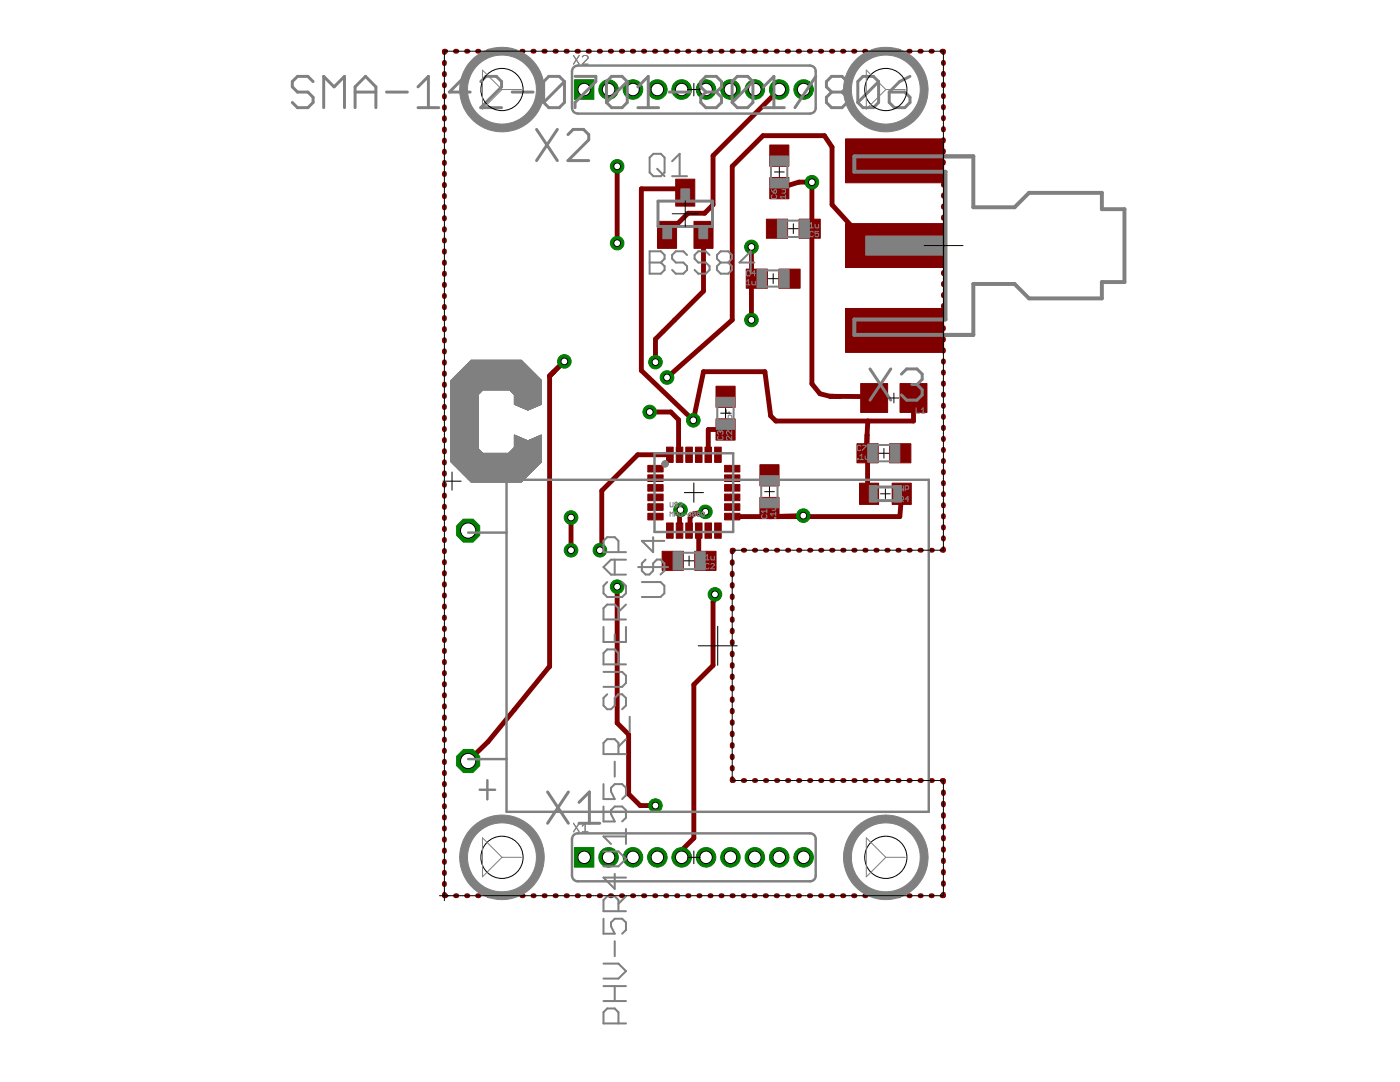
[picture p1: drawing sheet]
<svg xmlns="http://www.w3.org/2000/svg" width="279mm" height="216mm" viewBox="0 0 279 216" stroke-linecap="round" stroke-linejoin="round" font-family="sans-serif">
<g fill="#800000" stroke="#800000" stroke-width=".2">
<path d="M144.6 94.8h3.1v1.3h-3.1z"/>
<path d="M144.6 92.9h3.1v1.3h-3.1z"/>
<path d="M144.6 96.7h3.1v1.3h-3.1z"/>
<path d="M144.6 98.6h3.1v1.3h-3.1z"/>
<path d="M144.6 100.5h3.1v1.3h-3.1z"/>
<path d="M144.6 102.4h3.1v1.3h-3.1z"/>
<path d="M129.3 92.9h3v1.3h-3z"/>
<path d="M129.3 94.8h3v1.3h-3z"/>
<path d="M129.3 96.7h3v1.3h-3z"/>
<path d="M129.3 98.6h3v1.3h-3z"/>
<path d="M129.3 100.5h3v1.3h-3z"/>
<path d="M129.3 102.4h3v1.3h-3z"/>
<path d="M138.8 104.4h1.3v3h-1.3z"/>
<path d="M140.7 104.4h1.3v3h-1.3z"/>
<path d="M142.6 104.4h1.3v3h-1.3z"/>
<path d="M136.9 104.4h1.3v3h-1.3z"/>
<path d="M135 104.4h1.3v3h-1.3z"/>
<path d="M133 104.4h1.3v3h-1.3z"/>
<path d="M133 89.2h1.3v3.1h-1.3z"/>
<path d="M135 89.2h1.3v3.1h-1.3z"/>
<path d="M136.9 89.2h1.3v3.1h-1.3z"/>
<path d="M138.8 89.2h1.3v3.1h-1.3z"/>
<path d="M140.7 89.2h1.3v3.1h-1.3z"/>
<path d="M142.6 89.2h1.3v3.1h-1.3z"/>
<path d="M151.7 99.3h3.8v4.2h-3.8z"/>
<path d="M151.7 92.7h3.8v4.3h-3.8z"/>
<path d="M138.7 110h4.2v3.8h-4.2z"/>
<path d="M132.1 110h4.3v3.8h-4.3z"/>
<path d="M142.9 83.6h3.8v4.2h-3.8z"/>
<path d="M142.9 77.1h3.8v4.2h-3.8z"/>
<path d="M148.9 53.7h4.3v3.8h-4.3z"/>
<path d="M155.4 53.7h4.3v3.8h-4.3z"/>
<path d="M159.5 43.7h4.2v3.8h-4.2z"/>
<path d="M153 43.7h4.2v3.8h-4.2z"/>
<path d="M153.6 35.4h3.8v4.3h-3.8z"/>
<path d="M153.6 28.9h3.8v4.3h-3.8z"/>
<path d="M179.6 76.5h5.4v5.8h-5.4z"/>
<path d="M171.8 76.5h5.3v5.8h-5.3z"/>
<path d="M168.7 44.6h19.5v8.8h-19.5z"/>
<path d="M168.7 61.6h19.5v8.7h-19.5z"/>
<path d="M168.7 27.7h19.5v8.8h-19.5z"/>
<path d="M171 88.5h4.3v3.9h-4.3z"/>
<path d="M177.5 88.5h4.3v3.9h-4.3z"/>
<path d="M134.9 35.8h3.8v5.3h-3.8z"/>
<path d="M138.5 44.2h3.8v5.4h-3.8z"/>
<path d="M131.2 44.2h3.8v5.4h-3.8z"/>
<path d="M178.1 96.4h3.8v4.2h-3.8z"/>
<path d="M171.5 96.4h3.8v4.2h-3.8z"/>
</g>
<g fill="#800000" stroke="#800000" stroke-width=".97">
<path d="M88.7 10.2h.2z"/>
<path d="M90.9 10.2h.3z"/>
<path d="M93.1 10.2h.3z"/>
<path d="M95.3 10.2h.3z"/>
<path d="M97.5 10.2h.3z"/>
<path d="M99.7 10.2h.3z"/>
<path d="M101.9 10.2h.3z"/>
<path d="M104.1 10.2h.3z"/>
<path d="M106.3 10.2h.3z"/>
<path d="M108.5 10.2h.3z"/>
<path d="M110.8 10.2h.2z"/>
<path d="M113 10.2h.2z"/>
<path d="M115.2 10.2h.2z"/>
<path d="M117.4 10.2h.2z"/>
<path d="M119.6 10.2h.2z"/>
<path d="M121.8 10.2h.2z"/>
<path d="M124 10.2h.3z"/>
<path d="M126.2 10.2h.3z"/>
<path d="M128.4 10.2h.3z"/>
<path d="M130.6 10.2h.3z"/>
<path d="M132.8 10.2h.3z"/>
<path d="M135 10.2h.3z"/>
<path d="M137.2 10.2h.3z"/>
<path d="M139.4 10.2h.3z"/>
<path d="M141.6 10.2h.3z"/>
<path d="M143.9 10.2h.2z"/>
<path d="M146.1 10.2h.2z"/>
<path d="M148.3 10.2h.2z"/>
<path d="M150.5 10.2h.2z"/>
<path d="M152.7 10.2h.3z"/>
<path d="M154.9 10.2h.3z"/>
<path d="M157.1 10.2h.3z"/>
<path d="M159.3 10.2h.3z"/>
<path d="M161.5 10.2h.3z"/>
<path d="M163.7 10.2h.3z"/>
<path d="M165.9 10.2h.3z"/>
<path d="M168.1 10.2h.3z"/>
<path d="M170.3 10.2h.3z"/>
<path d="M172.6 10.2h.2z"/>
<path d="M174.8 10.2h.2z"/>
<path d="M177 10.2h.2z"/>
<path d="M179.2 10.2h.2z"/>
<path d="M181.4 10.2h.2z"/>
<path d="M183.6 10.2h.3z"/>
<path d="M185.8 10.2h.3z"/>
<path d="M188 10.2h.3z"/>
<path d="M188.3 10.2v.3z"/>
<path d="M188.3 12.4v.3z"/>
<path d="M188.3 14.6v.3z"/>
<path d="M188.3 16.8v.3z"/>
<path d="M188.3 19v.3z"/>
<path d="M188.3 21.3v.2z"/>
<path d="M188.3 23.5v.2z"/>
<path d="M188.3 25.7v.2z"/>
<path d="M188.3 27.9v.2z"/>
<path d="M188.3 30.1v.2z"/>
<path d="M188.3 32.3v.2z"/>
<path d="M188.3 34.5v.3z"/>
<path d="M188.3 36.7v.3z"/>
<path d="M188.3 38.9v.3z"/>
<path d="M188.3 41.1v.3z"/>
<path d="M188.3 43.3v.3z"/>
<path d="M188.3 45.5v.3z"/>
<path d="M188.3 47.7v.3z"/>
<path d="M188.3 49.9v.3z"/>
<path d="M188.3 52.1v.3z"/>
<path d="M188.3 54.4v.2z"/>
<path d="M188.3 56.6v.2z"/>
<path d="M188.3 58.8v.2z"/>
<path d="M188.3 61v.2z"/>
<path d="M188.3 63.2v.2z"/>
<path d="M188.3 65.4v.2z"/>
<path d="M188.3 67.6v.3z"/>
<path d="M188.3 69.8v.3z"/>
<path d="M188.3 72v.3z"/>
<path d="M188.3 74.2v.3z"/>
<path d="M188.3 76.4v.3z"/>
<path d="M188.3 78.6v.3z"/>
<path d="M188.3 80.8v.3z"/>
<path d="M188.3 83v.3z"/>
<path d="M188.3 85.2v.3z"/>
<path d="M188.3 87.5v.2z"/>
<path d="M188.3 89.7v.2z"/>
<path d="M188.3 91.9v.2z"/>
<path d="M188.3 94.1v.2z"/>
<path d="M188.3 96.3v.2z"/>
<path d="M188.3 98.5v.2z"/>
<path d="M188.3 100.7v.2z"/>
<path d="M188.3 102.9v.3z"/>
<path d="M188.3 105.1v.3z"/>
<path d="M188.3 107.3v.3z"/>
<path d="M188.3 109.5v.3z"/>
<path d="M188 109.8h.3z"/>
<path d="M185.8 109.8h.3z"/>
<path d="M183.6 109.8h.3z"/>
<path d="M181.4 109.8h.3z"/>
<path d="M179.2 109.8h.3z"/>
<path d="M177 109.8h.2z"/>
<path d="M174.8 109.8h.2z"/>
<path d="M172.6 109.8h.2z"/>
<path d="M170.4 109.8h.2z"/>
<path d="M168.2 109.8h.2z"/>
<path d="M166 109.8h.2z"/>
<path d="M163.8 109.8h.2z"/>
<path d="M161.6 109.8h.2z"/>
<path d="M159.4 109.8h.2z"/>
<path d="M157.2 109.8h.2z"/>
<path d="M155 109.8h.2z"/>
<path d="M152.8 109.8h.2z"/>
<path d="M150.6 109.8h.2z"/>
<path d="M148.3 109.8h.3z"/>
<path d="M146.1 109.8h.3z"/>
<path d="M146.1 109.8v.3z"/>
<path d="M146.1 112.1v.3z"/>
<path d="M146.1 114.4v.3z"/>
<path d="M146.1 116.6v.4z"/>
<path d="M146.1 118.9v.4z"/>
<path d="M146.1 121.2v.3z"/>
<path d="M146.1 123.5v.3z"/>
<path d="M146.1 125.8v.3z"/>
<path d="M146.1 128v.4z"/>
<path d="M146.1 130.3v.4z"/>
<path d="M146.1 132.6v.3z"/>
<path d="M146.1 134.9v.3z"/>
<path d="M146.1 137.2v.3z"/>
<path d="M146.1 139.4v.4z"/>
<path d="M146.1 141.7v.4z"/>
<path d="M146.1 144v.3z"/>
<path d="M146.1 146.3v.3z"/>
<path d="M146.1 148.6v.3z"/>
<path d="M146.1 150.9v.3z"/>
<path d="M146.1 153.1v.4z"/>
<path d="M146.1 155.4v.3z"/>
<path d="M146.1 155.7h.3z"/>
<path d="M148.3 155.7h.3z"/>
<path d="M150.6 155.7h.2z"/>
<path d="M152.8 155.7h.2z"/>
<path d="M155 155.7h.2z"/>
<path d="M157.2 155.7h.2z"/>
<path d="M159.4 155.7h.2z"/>
<path d="M161.6 155.7h.2z"/>
<path d="M163.8 155.7h.2z"/>
<path d="M166 155.7h.2z"/>
<path d="M168.2 155.7h.2z"/>
<path d="M170.4 155.7h.2z"/>
<path d="M172.6 155.7h.2z"/>
<path d="M174.8 155.7h.2z"/>
<path d="M177 155.7h.2z"/>
<path d="M179.2 155.7h.3z"/>
<path d="M181.4 155.7h.3z"/>
<path d="M183.6 155.7h.3z"/>
<path d="M185.8 155.7h.3z"/>
<path d="M188 155.7h.3z"/>
<path d="M188.3 155.7v.4z"/>
<path d="M188.3 158v.3z"/>
<path d="M188.3 160.3v.3z"/>
<path d="M188.3 162.5v.4z"/>
<path d="M188.3 164.8v.3z"/>
<path d="M188.3 167.1v.3z"/>
<path d="M188.3 169.4v.3z"/>
<path d="M188.3 171.6v.3z"/>
<path d="M188.3 173.9v.3z"/>
<path d="M188.3 176.1v.4z"/>
<path d="M188.3 178.4v.3z"/>
<path d="M188 178.7h.3z"/>
<path d="M185.8 178.7h.3z"/>
<path d="M183.6 178.7h.3z"/>
<path d="M181.4 178.7h.3z"/>
<path d="M179.2 178.7h.3z"/>
<path d="M177 178.7h.2z"/>
<path d="M174.8 178.7h.2z"/>
<path d="M172.6 178.7h.2z"/>
<path d="M170.3 178.7h.3z"/>
<path d="M168.1 178.7h.3z"/>
<path d="M165.9 178.7h.3z"/>
<path d="M163.7 178.7h.3z"/>
<path d="M161.5 178.7h.3z"/>
<path d="M159.3 178.7h.3z"/>
<path d="M157.1 178.7h.3z"/>
<path d="M154.9 178.7h.3z"/>
<path d="M152.7 178.7h.3z"/>
<path d="M150.5 178.7h.2z"/>
<path d="M148.3 178.7h.2z"/>
<path d="M146.1 178.7h.2z"/>
<path d="M143.9 178.7h.2z"/>
<path d="M141.7 178.7h.2z"/>
<path d="M139.5 178.7h.2z"/>
<path d="M137.2 178.7h.3z"/>
<path d="M135 178.7h.3z"/>
<path d="M132.8 178.7h.3z"/>
<path d="M130.6 178.7h.3z"/>
<path d="M128.4 178.7h.3z"/>
<path d="M126.2 178.7h.3z"/>
<path d="M124 178.7h.3z"/>
<path d="M121.8 178.7h.3z"/>
<path d="M119.6 178.7h.3z"/>
<path d="M117.4 178.7h.2z"/>
<path d="M115.2 178.7h.2z"/>
<path d="M113 178.7h.2z"/>
<path d="M110.8 178.7h.2z"/>
<path d="M108.6 178.7h.2z"/>
<path d="M106.4 178.7h.2z"/>
<path d="M104.1 178.7h.3z"/>
<path d="M101.9 178.7h.3z"/>
<path d="M99.7 178.7h.3z"/>
<path d="M97.5 178.7h.3z"/>
<path d="M95.3 178.7h.3z"/>
<path d="M93.1 178.7h.3z"/>
<path d="M90.9 178.7h.3z"/>
<path d="M88.7 178.7h.3z"/>
<path d="M88.7 178.5v.2z"/>
<path d="M88.7 176.3v.2z"/>
<path d="M88.7 174v.3z"/>
<path d="M88.7 171.8v.3z"/>
<path d="M88.7 169.6v.3z"/>
<path d="M88.7 167.4v.3z"/>
<path d="M88.7 165.2v.2z"/>
<path d="M88.7 163v.2z"/>
<path d="M88.7 160.8v.2z"/>
<path d="M88.7 158.5v.3z"/>
<path d="M88.7 156.3v.3z"/>
<path d="M88.7 154.1v.3z"/>
<path d="M88.7 151.9v.3z"/>
<path d="M88.7 149.7v.2z"/>
<path d="M88.7 147.5v.2z"/>
<path d="M88.7 145.3v.2z"/>
<path d="M88.7 143v.3z"/>
<path d="M88.7 140.8v.3z"/>
<path d="M88.7 138.6v.3z"/>
<path d="M88.7 136.4v.3z"/>
<path d="M88.7 134.2v.3z"/>
<path d="M88.7 132v.2z"/>
<path d="M88.7 129.8v.2z"/>
<path d="M88.7 127.6v.2z"/>
<path d="M88.7 125.3v.3z"/>
<path d="M88.7 123.1v.3z"/>
<path d="M88.7 120.9v.3z"/>
<path d="M88.7 118.7v.3z"/>
<path d="M88.7 116.5v.3z"/>
<path d="M88.7 114.3v.2z"/>
<path d="M88.7 112.1v.2z"/>
<path d="M88.7 109.8v.3z"/>
<path d="M88.7 107.6v.3z"/>
<path d="M88.7 105.4v.3z"/>
<path d="M88.7 103.2v.3z"/>
<path d="M88.7 101v.3z"/>
<path d="M88.7 98.8v.2z"/>
<path d="M88.7 96.6v.2z"/>
<path d="M88.7 94.3v.3z"/>
<path d="M88.7 92.1v.3z"/>
<path d="M88.7 89.9v.3z"/>
<path d="M88.7 87.7v.3z"/>
<path d="M88.7 85.5v.2z"/>
<path d="M88.7 83.3v.2z"/>
<path d="M88.7 81.1v.2z"/>
<path d="M88.7 78.8v.3z"/>
<path d="M88.7 76.6v.3z"/>
<path d="M88.7 74.4v.3z"/>
<path d="M88.7 72.2v.3z"/>
<path d="M88.7 70v.3z"/>
<path d="M88.7 67.8v.3z"/>
<path d="M88.7 65.6v.2z"/>
<path d="M88.7 63.4v.2z"/>
<path d="M88.7 61.1v.3z"/>
<path d="M88.7 58.9v.3z"/>
<path d="M88.7 56.7v.3z"/>
<path d="M88.7 54.5v.3z"/>
<path d="M88.7 52.3v.3z"/>
<path d="M88.7 50.1v.2z"/>
<path d="M88.7 47.9v.2z"/>
<path d="M88.7 45.6v.3z"/>
<path d="M88.7 43.4v.3z"/>
<path d="M88.7 41.2v.3z"/>
<path d="M88.7 39v.3z"/>
<path d="M88.7 36.8v.3z"/>
<path d="M88.7 34.6v.2z"/>
<path d="M88.7 32.4v.2z"/>
<path d="M88.7 30.1v.3z"/>
<path d="M88.7 27.9v.3z"/>
<path d="M88.7 25.7v.3z"/>
<path d="M88.7 23.5v.3z"/>
<path d="M88.7 21.3v.2z"/>
<path d="M88.7 19.1v.2z"/>
<path d="M88.7 16.9v.2z"/>
<path d="M88.7 14.6v.3z"/>
<path d="M88.7 12.4v.3z"/>
<path d="M88.7 10.2v.3z"/>
<path d="M109.5 133.2l-6.9 8.4z"/>
<path d="M102.6 141.6l-5.2 6.4z"/>
<path d="M93.4 151.8l4-3.8z"/>
<path d="M109.5 133.2l.2-.2z"/>
<path d="M112.6 72.1l-2.9 2.9z"/>
<path d="M112.6 72.1l.2-.2z"/>
<path d="M110.5 74.2l2.1-2.1z"/>
<path d="M110.5 74.2l-.8 .8z"/>
<path d="M109.7 75.1v57.9z"/>
<path d="M110.5 74.2l-.8 .9z"/>
<path d="M150 52.3v11.5z"/>
<path d="M150 49.3v3z"/>
<path d="M150 55.6h1z"/>
<path d="M150 52.3v3.3z"/>
<path d="M128 73.9l10.4 10z"/>
<path d="M173.2 84l-.2 2.8z"/>
<path d="M173 86.8l-.2 4.4z"/>
<path d="M128 37.7h9.3z"/>
<path d="M128 37.7v36.2z"/>
<path d="M173.2 84h9.1z"/>
<path d="M182.3 79.4v4.6z"/>
<path d="M135.8 101.7l-.2 .2z"/>
<path d="M135.6 101.9v4z"/>
<path d="M154.8 84h18.4z"/>
<path d="M153.8 83l1 1z"/>
<path d="M152.7 74.2l1.1 8.8z"/>
<path d="M140.4 74.2h12.3z"/>
<path d="M140.4 74.2l-2 9.7z"/>
<path d="M173.1 98.5h.3z"/>
<path d="M173.1 90.4v8.1z"/>
<path d="M173 90.4h.1z"/>
<path d="M173 86.8v3.6z"/>
<path d="M136.8 38.4l.5-.5z"/>
<path d="M137.3 37.7v.2z"/>
<path d="M162 76.6l1.6 2z"/>
<path d="M162 44.7v31.9z"/>
<path d="M162 36.4v8.3z"/>
<path d="M165.7 79.1h8.4z"/>
<path d="M174.1 79.1l.4 .3z"/>
<path d="M163.6 78.6l2.1 .5z"/>
<path d="M159.4 36.3h2.1z"/>
<path d="M161.5 36.3h.6z"/>
<path d="M155.5 37.5l3.9-1.2z"/>
<path d="M161.5 36.4h.5z"/>
<path d="M165.7 79.1h.4z"/>
<path d="M166.1 79.1h1.6z"/>
<path d="M161.6 45.6h.4z"/>
<path d="M162 44.7v.9z"/>
<path d="M141.4 85.7h3.4z"/>
<path d="M141.4 85.7v5z"/>
<path d="M139.4 111.9h1.4z"/>
<path d="M139.4 105.9v6z"/>
<path d="M178.5 49l-2.6 2.7z"/>
<path d="M166.1 40.9l9.8 10.8z"/>
<path d="M152.3 27.1h12.2z"/>
<path d="M146.1 33.2l6.2-6.1z"/>
<path d="M146.1 33.2v30.6z"/>
<path d="M133.1 75.3l13-11.5z"/>
<path d="M166.1 29.4v11.5z"/>
<path d="M164.5 27.1l1.6 2.3z"/>
<path d="M114 103.3v6.5z"/>
<path d="M129.7 82.2h4.2z"/>
<path d="M133.9 82.2l1.5 1.6z"/>
<path d="M135.4 83.8v6.8z"/>
<path d="M135.4 90.6l.2 .1z"/>
<path d="M136 169.7v1.4z"/>
<path d="M136 169.7l2.5-2.5z"/>
<path d="M138.5 136.6v30.6z"/>
<path d="M138.5 136.6l3.8-3.8z"/>
<path d="M142.3 120.1v12.7z"/>
<path d="M142.7 118.6l-.4 1.5z"/>
<path d="M133.7 90.1v.6z"/>
<path d="M127.8 160.7h3z"/>
<path d="M125.5 158.4l2.3 2.3z"/>
<path d="M119.7 109.8l.4-.4z"/>
<path d="M120.1 97.9v11.5z"/>
<path d="M120.1 97.9l7.2-7.2z"/>
<path d="M127.3 90.7h6.4z"/>
<path d="M123.2 117.1v27.2z"/>
<path d="M123.2 144.3l2.3 2.3z"/>
<path d="M125.5 146.6v11.8z"/>
<path d="M132.5 47.4l4.8-4.9z"/>
<path d="M132.5 47.4l.6-.5z"/>
<path d="M137.3 42.5h3.3z"/>
<path d="M142.3 40.9l-1.7 1.6z"/>
<path d="M142.3 31.1v9.8z"/>
<path d="M142.3 31.1l13.2-13.2z"/>
<path d="M123.2 33.2v15.3z"/>
<path d="M137.7 105.7l-.2 .2z"/>
<path d="M137.7 103.3v2.4z"/>
<path d="M138.5 102.5l-.8 .8z"/>
<path d="M138.5 102.5l2.3-.4z"/>
<path d="M146.1 103.1h7.7z"/>
<path d="M153.8 103.1h25.8z"/>
<path d="M180 98.5l-.4 4.6z"/>
<path d="M140.4 46.9v11.2z"/>
<path d="M134.6 63.8l5.8-5.7z"/>
<path d="M132.4 66.1l2.2-2.3z"/>
<path d="M130.8 67.7l1.6-1.6z"/>
<path d="M130.8 67.7v2.6z"/>
<path d="M130.8 70.3v2z"/>
<path d="M153.8 103.1l6.5-.2z"/>
<path d="M153.6 103.1h.2z"/>
<path d="M153.6 101.4v1.7z"/>
</g>
<path d="M114.6 169.1h3.9v3.9h-3.9z" fill="#008000" stroke="#008000" stroke-width=".2"/>
<circle cx="116.6" cy="171.1" r="1.25" fill="#fff" stroke="#000" stroke-width=".2"/>
<circle cx="121.5" cy="171.1" r="1.95" fill="#008000" stroke="#008000" stroke-width=".2"/>
<circle cx="121.5" cy="171.1" r="1.25" fill="#fff" stroke="#000" stroke-width=".2"/>
<circle cx="126.3" cy="171.1" r="1.95" fill="#008000" stroke="#008000" stroke-width=".2"/>
<circle cx="126.3" cy="171.1" r="1.25" fill="#fff" stroke="#000" stroke-width=".2"/>
<circle cx="131.2" cy="171.1" r="1.95" fill="#008000" stroke="#008000" stroke-width=".2"/>
<circle cx="131.2" cy="171.1" r="1.25" fill="#fff" stroke="#000" stroke-width=".2"/>
<circle cx="136" cy="171.1" r="1.95" fill="#008000" stroke="#008000" stroke-width=".2"/>
<circle cx="136" cy="171.1" r="1.25" fill="#fff" stroke="#000" stroke-width=".2"/>
<circle cx="140.9" cy="171.1" r="1.95" fill="#008000" stroke="#008000" stroke-width=".2"/>
<circle cx="140.9" cy="171.1" r="1.25" fill="#fff" stroke="#000" stroke-width=".2"/>
<circle cx="145.8" cy="171.1" r="1.95" fill="#008000" stroke="#008000" stroke-width=".2"/>
<circle cx="145.8" cy="171.1" r="1.25" fill="#fff" stroke="#000" stroke-width=".2"/>
<circle cx="150.6" cy="171.1" r="1.95" fill="#008000" stroke="#008000" stroke-width=".2"/>
<circle cx="150.6" cy="171.1" r="1.25" fill="#fff" stroke="#000" stroke-width=".2"/>
<circle cx="155.5" cy="171.1" r="1.95" fill="#008000" stroke="#008000" stroke-width=".2"/>
<circle cx="155.5" cy="171.1" r="1.25" fill="#fff" stroke="#000" stroke-width=".2"/>
<circle cx="160.4" cy="171.1" r="1.95" fill="#008000" stroke="#008000" stroke-width=".2"/>
<circle cx="160.4" cy="171.1" r="1.25" fill="#fff" stroke="#000" stroke-width=".2"/>
<path d="M114.6 15.9h3.9v3.9h-3.9z" fill="#008000" stroke="#008000" stroke-width=".2"/>
<circle cx="116.6" cy="17.9" r="1.25" fill="#fff" stroke="#000" stroke-width=".2"/>
<circle cx="121.5" cy="17.9" r="1.95" fill="#008000" stroke="#008000" stroke-width=".2"/>
<circle cx="121.5" cy="17.9" r="1.25" fill="#fff" stroke="#000" stroke-width=".2"/>
<circle cx="126.3" cy="17.9" r="1.95" fill="#008000" stroke="#008000" stroke-width=".2"/>
<circle cx="126.3" cy="17.9" r="1.25" fill="#fff" stroke="#000" stroke-width=".2"/>
<circle cx="131.2" cy="17.9" r="1.95" fill="#008000" stroke="#008000" stroke-width=".2"/>
<circle cx="131.2" cy="17.9" r="1.25" fill="#fff" stroke="#000" stroke-width=".2"/>
<circle cx="136" cy="17.9" r="1.95" fill="#008000" stroke="#008000" stroke-width=".2"/>
<circle cx="136" cy="17.9" r="1.25" fill="#fff" stroke="#000" stroke-width=".2"/>
<circle cx="140.9" cy="17.9" r="1.95" fill="#008000" stroke="#008000" stroke-width=".2"/>
<circle cx="140.9" cy="17.9" r="1.25" fill="#fff" stroke="#000" stroke-width=".2"/>
<circle cx="145.8" cy="17.9" r="1.95" fill="#008000" stroke="#008000" stroke-width=".2"/>
<circle cx="145.8" cy="17.9" r="1.25" fill="#fff" stroke="#000" stroke-width=".2"/>
<circle cx="150.6" cy="17.9" r="1.95" fill="#008000" stroke="#008000" stroke-width=".2"/>
<circle cx="150.6" cy="17.9" r="1.25" fill="#fff" stroke="#000" stroke-width=".2"/>
<circle cx="155.5" cy="17.9" r="1.95" fill="#008000" stroke="#008000" stroke-width=".2"/>
<circle cx="155.5" cy="17.9" r="1.25" fill="#fff" stroke="#000" stroke-width=".2"/>
<circle cx="160.4" cy="17.9" r="1.95" fill="#008000" stroke="#008000" stroke-width=".2"/>
<circle cx="160.4" cy="17.9" r="1.25" fill="#fff" stroke="#000" stroke-width=".2"/>
<circle cx="93.4" cy="151.8" r="2.5" fill="#008000" stroke="#008000" stroke-width=".2"/>
<circle cx="93.4" cy="151.8" r="1.52" fill="#fff" stroke="#000" stroke-width=".2"/>
<circle cx="93.4" cy="105.9" r="2.5" fill="#008000" stroke="#008000" stroke-width=".2"/>
<circle cx="93.4" cy="105.9" r="1.52" fill="#fff" stroke="#000" stroke-width=".2"/>
<circle cx="112.6" cy="72.1" r="1.35" fill="#008000" stroke="#008000" stroke-width=".2"/>
<circle cx="112.6" cy="72.1" r=".68" fill="#fff" stroke="#000" stroke-width=".2"/>
<circle cx="150" cy="63.8" r="1.35" fill="#008000" stroke="#008000" stroke-width=".2"/>
<circle cx="150" cy="63.8" r=".68" fill="#fff" stroke="#000" stroke-width=".2"/>
<circle cx="150" cy="49.3" r="1.35" fill="#008000" stroke="#008000" stroke-width=".2"/>
<circle cx="150" cy="49.3" r=".68" fill="#fff" stroke="#000" stroke-width=".2"/>
<circle cx="138.4" cy="83.9" r="1.35" fill="#008000" stroke="#008000" stroke-width=".2"/>
<circle cx="138.4" cy="83.9" r=".68" fill="#fff" stroke="#000" stroke-width=".2"/>
<circle cx="135.8" cy="101.7" r="1.35" fill="#008000" stroke="#008000" stroke-width=".2"/>
<circle cx="135.8" cy="101.7" r=".68" fill="#fff" stroke="#000" stroke-width=".2"/>
<circle cx="162" cy="36.4" r="1.35" fill="#008000" stroke="#008000" stroke-width=".2"/>
<circle cx="162" cy="36.4" r=".68" fill="#fff" stroke="#000" stroke-width=".2"/>
<circle cx="133.1" cy="75.3" r="1.35" fill="#008000" stroke="#008000" stroke-width=".2"/>
<circle cx="133.1" cy="75.3" r=".68" fill="#fff" stroke="#000" stroke-width=".2"/>
<circle cx="114" cy="109.8" r="1.35" fill="#008000" stroke="#008000" stroke-width=".2"/>
<circle cx="114" cy="109.8" r=".68" fill="#fff" stroke="#000" stroke-width=".2"/>
<circle cx="114" cy="103.3" r="1.35" fill="#008000" stroke="#008000" stroke-width=".2"/>
<circle cx="114" cy="103.3" r=".68" fill="#fff" stroke="#000" stroke-width=".2"/>
<circle cx="129.7" cy="82.2" r="1.35" fill="#008000" stroke="#008000" stroke-width=".2"/>
<circle cx="129.7" cy="82.2" r=".68" fill="#fff" stroke="#000" stroke-width=".2"/>
<circle cx="142.7" cy="118.6" r="1.35" fill="#008000" stroke="#008000" stroke-width=".2"/>
<circle cx="142.7" cy="118.6" r=".68" fill="#fff" stroke="#000" stroke-width=".2"/>
<circle cx="130.8" cy="160.7" r="1.35" fill="#008000" stroke="#008000" stroke-width=".2"/>
<circle cx="130.8" cy="160.7" r=".68" fill="#fff" stroke="#000" stroke-width=".2"/>
<circle cx="123.2" cy="117.1" r="1.35" fill="#008000" stroke="#008000" stroke-width=".2"/>
<circle cx="123.2" cy="117.1" r=".68" fill="#fff" stroke="#000" stroke-width=".2"/>
<circle cx="119.7" cy="109.8" r="1.35" fill="#008000" stroke="#008000" stroke-width=".2"/>
<circle cx="119.7" cy="109.8" r=".68" fill="#fff" stroke="#000" stroke-width=".2"/>
<circle cx="123.2" cy="33.2" r="1.35" fill="#008000" stroke="#008000" stroke-width=".2"/>
<circle cx="123.2" cy="33.2" r=".68" fill="#fff" stroke="#000" stroke-width=".2"/>
<circle cx="123.2" cy="48.5" r="1.35" fill="#008000" stroke="#008000" stroke-width=".2"/>
<circle cx="123.2" cy="48.5" r=".68" fill="#fff" stroke="#000" stroke-width=".2"/>
<circle cx="140.8" cy="102.1" r="1.35" fill="#008000" stroke="#008000" stroke-width=".2"/>
<circle cx="140.8" cy="102.1" r=".68" fill="#fff" stroke="#000" stroke-width=".2"/>
<circle cx="130.8" cy="72.3" r="1.35" fill="#008000" stroke="#008000" stroke-width=".2"/>
<circle cx="130.8" cy="72.3" r=".68" fill="#fff" stroke="#000" stroke-width=".2"/>
<circle cx="160.3" cy="102.9" r="1.35" fill="#008000" stroke="#008000" stroke-width=".2"/>
<circle cx="160.3" cy="102.9" r=".68" fill="#fff" stroke="#000" stroke-width=".2"/>
<g fill="#808080" stroke="#808080" stroke-width=".59">
<path d="M109.3 158l4.1 6.3z"/>
<path d="M113.4 158l-4.1 6.3z"/>
<path d="M115.5 160.1l2.1-2.1z"/>
<path d="M117.6 158v6.3z"/>
<path d="M115.5 164.3h4.2z"/>
<path d="M107.1 25.8l4.1 6.2z"/>
<path d="M111.2 25.8l-4.1 6.2z"/>
<path d="M113.3 32h4.2z"/>
<path d="M113.3 32l4.2-4.1z"/>
<path d="M117.5 26.9v1z"/>
<path d="M116.5 25.8l1 1.1z"/>
<path d="M114.4 25.8h2.1z"/>
<path d="M114.4 25.8l-1.1 1.1z"/>
<path d="M142.2 40.1v5.1z"/>
<path d="M131.3 45.2h10.9z"/>
<path d="M131.3 40.1v5.1z"/>
<path d="M131.3 40.1h10.9z"/>
<path d="M175 97.2h3.4z"/>
<path d="M175 99.9h3.4z"/>
<path d="M173.6 73.6l4.2 6.2z"/>
<path d="M177.8 73.6l-4.2 6.2z"/>
<path d="M180.9 73.6l-1 1.1z"/>
<path d="M180.9 73.6h2.1z"/>
<path d="M183 73.6l1 1.1z"/>
<path d="M184 74.7v1z"/>
<path d="M184 75.7l-1 1z"/>
<path d="M182 76.7h1z"/>
<path d="M183 76.7l1 1.1z"/>
<path d="M184 77.8v1z"/>
<path d="M184 78.8l-1 1z"/>
<path d="M180.9 79.8h2.1z"/>
<path d="M179.9 78.8l1 1z"/>
<path d="M61.4 15.2l1.1 1.1z"/>
<path d="M59.4 15.2h2z"/>
<path d="M59.4 15.2l-1.1 1.1z"/>
<path d="M58.3 16.3v1z"/>
<path d="M58.3 17.3l1.1 1.1z"/>
<path d="M59.4 18.4h2z"/>
<path d="M61.4 18.4l1.1 1z"/>
<path d="M62.5 19.4v1z"/>
<path d="M62.5 20.4l-1.1 1.1z"/>
<path d="M59.4 21.5h2z"/>
<path d="M58.3 20.4l1.1 1.1z"/>
<path d="M64.6 15.2v6.3z"/>
<path d="M64.6 15.2l2.1 2.1z"/>
<path d="M68.7 15.2l-2 2.1z"/>
<path d="M68.7 15.2v6.3z"/>
<path d="M70.9 17.3v4.2z"/>
<path d="M72.9 15.2l-2 2.1z"/>
<path d="M72.9 15.2l2.1 2.1z"/>
<path d="M75 17.3v4.2z"/>
<path d="M70.9 18.4h4.1z"/>
<path d="M77.1 18.4h4.2z"/>
<path d="M85.5 15.2l-2.1 2.1z"/>
<path d="M85.5 15.2v6.3z"/>
<path d="M83.4 21.5h4.2z"/>
<path d="M92.8 15.2v6.3z"/>
<path d="M92.8 15.2l-3.1 3.2z"/>
<path d="M89.7 18.4h4.1z"/>
<path d="M95.9 21.5h4.2z"/>
<path d="M100.1 17.3l-4.2 4.2z"/>
<path d="M100.1 16.3v1z"/>
<path d="M99.1 15.2l1 1.1z"/>
<path d="M97 15.2h2.1z"/>
<path d="M97 15.2l-1.1 1.1z"/>
<path d="M102.2 18.4h4.2z"/>
<path d="M108.5 16.3v4.1z"/>
<path d="M108.5 16.3l1-1.1z"/>
<path d="M109.5 15.2h2.1z"/>
<path d="M111.6 15.2l1 1.1z"/>
<path d="M112.6 16.3v4.1z"/>
<path d="M112.6 20.4l-1 1.1z"/>
<path d="M109.5 21.5h2.1z"/>
<path d="M108.5 20.4l1 1.1z"/>
<path d="M112.6 16.3l-4.1 4.1z"/>
<path d="M114.8 15.2h4.1z"/>
<path d="M118.9 15.2v1.1z"/>
<path d="M118.9 16.3l-4.1 4.1z"/>
<path d="M114.8 20.4v1.1z"/>
<path d="M121 16.3v4.1z"/>
<path d="M121 16.3l1.1-1.1z"/>
<path d="M122.1 15.2h2z"/>
<path d="M124.1 15.2l1.1 1.1z"/>
<path d="M125.2 16.3v4.1z"/>
<path d="M125.2 20.4l-1.1 1.1z"/>
<path d="M122.1 21.5h2z"/>
<path d="M121 20.4l1.1 1.1z"/>
<path d="M125.2 16.3l-4.2 4.1z"/>
<path d="M129.4 15.2l-2.1 2.1z"/>
<path d="M129.4 15.2v6.3z"/>
<path d="M127.3 21.5h4.1z"/>
<path d="M133.6 18.4h4.1z"/>
<path d="M140.9 15.2l-1.1 1.1z"/>
<path d="M140.9 15.2h2.1z"/>
<path d="M143 15.2l1 1.1z"/>
<path d="M144 16.3v1z"/>
<path d="M144 17.3l-1 1.1z"/>
<path d="M143 18.4l1 1z"/>
<path d="M144 19.4v1z"/>
<path d="M143 21.5l1-1.1z"/>
<path d="M140.9 21.5h2.1z"/>
<path d="M139.8 20.4l1.1 1.1z"/>
<path d="M139.8 19.4v1z"/>
<path d="M139.8 19.4l1.1-1z"/>
<path d="M139.8 17.3l1.1 1.1z"/>
<path d="M139.8 16.3v1z"/>
<path d="M140.9 18.4h2.1z"/>
<path d="M146.1 16.3v4.1z"/>
<path d="M146.1 16.3l1.1-1.1z"/>
<path d="M147.2 15.2h2z"/>
<path d="M149.2 15.2l1.1 1.1z"/>
<path d="M150.3 16.3v4.1z"/>
<path d="M150.3 20.4l-1.1 1.1z"/>
<path d="M147.2 21.5h2z"/>
<path d="M146.1 20.4l1.1 1.1z"/>
<path d="M150.3 16.3l-4.2 4.1z"/>
<path d="M154.5 15.2l-2.1 2.1z"/>
<path d="M154.5 15.2v6.3z"/>
<path d="M152.4 21.5h4.1z"/>
<path d="M162.8 15.2l-4.2 6.3z"/>
<path d="M166 15.2l-1.1 1.1z"/>
<path d="M166 15.2h2z"/>
<path d="M168 15.2l1.1 1.1z"/>
<path d="M169.1 16.3v1z"/>
<path d="M169.1 17.3l-1.1 1.1z"/>
<path d="M168 18.4l1.1 1z"/>
<path d="M169.1 19.4v1z"/>
<path d="M168 21.5l1.1-1.1z"/>
<path d="M166 21.5h2z"/>
<path d="M164.9 20.4l1.1 1.1z"/>
<path d="M164.9 19.4v1z"/>
<path d="M164.9 19.4l1.1-1z"/>
<path d="M164.9 17.3l1.1 1.1z"/>
<path d="M164.9 16.3v1z"/>
<path d="M166 18.4h2z"/>
<path d="M171.2 16.3v4.1z"/>
<path d="M171.2 16.3l1-1.1z"/>
<path d="M172.2 15.2h2.1z"/>
<path d="M174.3 15.2l1 1.1z"/>
<path d="M175.3 16.3v4.1z"/>
<path d="M175.3 20.4l-1 1.1z"/>
<path d="M172.2 21.5h2.1z"/>
<path d="M171.2 20.4l1 1.1z"/>
<path d="M175.3 16.3l-4.1 4.1z"/>
<path d="M179.5 16.3l2.1-1.1z"/>
<path d="M179.5 16.3l-2 2.1z"/>
<path d="M177.5 18.4v2z"/>
<path d="M177.5 20.4l1 1.1z"/>
<path d="M178.5 21.5h2.1z"/>
<path d="M180.6 21.5l1-1.1z"/>
<path d="M181.6 19.4v1z"/>
<path d="M180.6 18.4l1 1z"/>
<path d="M177.5 18.4h3.1z"/>
</g>
<g fill="#808080" stroke="#808080" stroke-width=".2">
<path d="M104 96.2l4-4z"/>
<path d="M108 86.8v5.4z"/>
<path d="M105.3 88l2.7-1.2z"/>
<path d="M102.7 86.8l2.6 1.2z"/>
<path d="M102.7 86.8v2.5z"/>
<path d="M102.7 89.3l-1.2 1.1z"/>
<path d="M96.4 90.4h5.1z"/>
<path d="M95.4 89.5l1 .9z"/>
<path d="M95.4 78.8v10.7z"/>
<path d="M95.4 78.8l1-1z"/>
<path d="M96.4 77.8h5.3z"/>
<path d="M101.7 77.8l1 1z"/>
<path d="M102.7 78.8v1.9z"/>
<path d="M102.7 80.7l2.6 1.1z"/>
<path d="M105.3 81.8l2.7-1.1z"/>
<path d="M108 75.9v4.8z"/>
<path d="M104 71.9l4 4z"/>
<path d="M94 71.9h10z"/>
<path d="M94 71.9l-4 4z"/>
<path d="M90 75.9v16.3z"/>
<path d="M90 92.2l4 4z"/>
<path d="M94 96.2h10z"/>
<path d="M94 96.1h10.1z"/>
<path d="M93.9 96.1h10.2z"/>
<path d="M93.9 96.1h10.3z"/>
<path d="M93.9 96h10.3z"/>
<path d="M93.8 96h10.4z"/>
<path d="M93.8 95.9h10.4z"/>
<path d="M93.8 95.9h10.5z"/>
<path d="M93.7 95.9h10.6z"/>
<path d="M93.7 95.9h10.7z"/>
<path d="M93.7 95.8h10.7z"/>
<path d="M93.6 95.8h10.8z"/>
<path d="M93.6 95.8h10.9z"/>
<path d="M93.6 95.7h10.9z"/>
<path d="M93.5 95.7h11z"/>
<path d="M93.5 95.6h11.1z"/>
<path d="M93.4 95.6h11.2z"/>
<path d="M93.4 95.5h11.3z"/>
<path d="M93.3 95.5h11.4z"/>
<path d="M93.3 95.4h11.5z"/>
<path d="M93.2 95.4h11.6z"/>
<path d="M93.2 95.4h11.7z"/>
<path d="M93.2 95.3h11.7z"/>
<path d="M93.1 95.3h11.8z"/>
<path d="M93.1 95.2h11.9z"/>
<path d="M93 95.2h12z"/>
<path d="M93 95.1h12.1z"/>
<path d="M92.9 95.1h12.2z"/>
<path d="M92.9 95.1h12.3z"/>
<path d="M92.9 95h12.3z"/>
<path d="M92.8 95h12.4z"/>
<path d="M92.8 94.9h12.5z"/>
<path d="M92.7 94.9h12.6z"/>
<path d="M92.7 94.8h12.6z"/>
<path d="M92.7 94.8h12.7z"/>
<path d="M92.6 94.8h12.8z"/>
<path d="M92.6 94.8h12.9z"/>
<path d="M92.6 94.7h12.9z"/>
<path d="M92.5 94.7h13z"/>
<path d="M92.5 94.6h13.1z"/>
<path d="M92.4 94.6h13.2z"/>
<path d="M92.4 94.6h13.3z"/>
<path d="M92.4 94.5h13.3z"/>
<path d="M92.3 94.5h13.4z"/>
<path d="M92.3 94.4h13.4z"/>
<path d="M92.3 94.4h13.5z"/>
<path d="M92.2 94.4h13.6z"/>
<path d="M92.2 94.3h13.7z"/>
<path d="M92.1 94.3h13.8z"/>
<path d="M92.1 94.3h13.9z"/>
<path d="M92.1 94.2h13.9z"/>
<path d="M92 94.2h14z"/>
<path d="M92 94.1h14z"/>
<path d="M92 94.1h14.1z"/>
<path d="M91.9 94.1h14.2z"/>
<path d="M91.9 94.1h14.3z"/>
<path d="M91.9 94h14.3z"/>
<path d="M91.8 94h14.4z"/>
<path d="M91.8 93.9h14.5z"/>
<path d="M91.7 93.9h14.6z"/>
<path d="M91.7 93.8h14.7z"/>
<path d="M91.6 93.8h14.8z"/>
<path d="M91.6 93.7h14.9z"/>
<path d="M91.5 93.7h15z"/>
<path d="M91.5 93.6h15.1z"/>
<path d="M91.4 93.6h15.2z"/>
<path d="M91.4 93.6h15.3z"/>
<path d="M91.4 93.5h15.3z"/>
<path d="M91.3 93.5h15.4z"/>
<path d="M91.3 93.4h15.5z"/>
<path d="M91.2 93.4h15.6z"/>
<path d="M91.2 93.3h15.6z"/>
<path d="M91.2 93.3h15.7z"/>
<path d="M91.1 93.3h15.8z"/>
<path d="M91.1 93.3h15.9z"/>
<path d="M91.1 93.2h15.9z"/>
<path d="M91 93.2h16z"/>
<path d="M91 93.1h16.1z"/>
<path d="M90.9 93.1h16.2z"/>
<path d="M90.9 93h16.3z"/>
<path d="M90.8 93h16.4z"/>
<path d="M90.8 93h16.5z"/>
<path d="M90.8 92.9h16.5z"/>
<path d="M90.7 92.9h16.6z"/>
<path d="M90.7 92.8h16.7z"/>
<path d="M90.6 92.8h16.8z"/>
<path d="M90.6 92.8h16.9z"/>
<path d="M90.6 92.7h16.9z"/>
<path d="M90.5 92.7h17z"/>
<path d="M90.5 92.6h17z"/>
<path d="M90.5 92.6h17.1z"/>
<path d="M90.4 92.6h17.2z"/>
<path d="M90.4 92.6h17.3z"/>
<path d="M90.4 92.5h17.3z"/>
<path d="M90.3 92.5h17.4z"/>
<path d="M90.3 92.5h17.5z"/>
<path d="M90.3 92.4h17.5z"/>
<path d="M90.2 92.4h17.6z"/>
<path d="M90.2 92.3h17.7z"/>
<path d="M90.1 92.3h17.8z"/>
<path d="M90.1 92.2h17.9z"/>
<path d="M90 92.2h18z"/>
<path d="M90 92.1h18z"/>
<path d="M90 92h18z"/>
<path d="M90 91.9h18z"/>
<path d="M90 91.8h18z"/>
<path d="M90 91.7h18z"/>
<path d="M90 91.6h18z"/>
<path d="M90 91.5h18z"/>
<path d="M90 91.4h18z"/>
<path d="M90 91.3h18z"/>
<path d="M90 91.2h18z"/>
<path d="M90 91.1h18z"/>
<path d="M90 91h18z"/>
<path d="M90 90.9h18z"/>
<path d="M90 90.8h18z"/>
<path d="M90 90.7h18z"/>
<path d="M90 90.6h18z"/>
<path d="M90 90.5h18z"/>
<path d="M90 90.4h6.4z"/>
<path d="M101.5 90.4h6.5z"/>
<path d="M90 90.4h6.3z"/>
<path d="M101.6 90.4h6.4z"/>
<path d="M90 90.3h6.2z"/>
<path d="M101.6 90.3h6.4z"/>
<path d="M101.7 90.3h6.3z"/>
<path d="M90 90.3h6.1z"/>
<path d="M90 90.2h6.1z"/>
<path d="M101.7 90.2h6.3z"/>
<path d="M101.8 90.2h6.2z"/>
<path d="M90 90.1h6.1z"/>
<path d="M101.8 90.1h6.2z"/>
<path d="M90 90.1h6z"/>
<path d="M101.9 90.1h6.1z"/>
<path d="M90 90h5.9z"/>
<path d="M101.9 90h6.1z"/>
<path d="M102 90h6z"/>
<path d="M90 90h5.8z"/>
<path d="M90 89.9h5.8z"/>
<path d="M102 89.9h6z"/>
<path d="M102.1 89.9h5.9z"/>
<path d="M90 89.8h5.7z"/>
<path d="M102.1 89.8h5.9z"/>
<path d="M102.2 89.8h5.8z"/>
<path d="M90 89.7h5.6z"/>
<path d="M102.2 89.7h5.8z"/>
<path d="M102.3 89.7h5.7z"/>
<path d="M90 89.6h5.5z"/>
<path d="M102.3 89.6h5.7z"/>
<path d="M102.4 89.6h5.6z"/>
<path d="M90 89.5h5.4z"/>
<path d="M102.4 89.5h5.6z"/>
<path d="M102.5 89.5h5.5z"/>
<path d="M90 89.4h5.4z"/>
<path d="M102.6 89.4h5.4z"/>
<path d="M90 89.3h5.4z"/>
<path d="M102.6 89.3h5.4z"/>
<path d="M102.7 89.3h5.3z"/>
<path d="M90 89.2h5.4z"/>
<path d="M102.7 89.2h5.3z"/>
<path d="M90 89.1h5.4z"/>
<path d="M102.7 89.1h5.3z"/>
<path d="M90 89h5.4z"/>
<path d="M102.7 89h5.3z"/>
<path d="M90 88.9h5.4z"/>
<path d="M102.7 88.9h5.3z"/>
<path d="M90 88.8h5.4z"/>
<path d="M102.7 88.8h5.3z"/>
<path d="M90 88.7h5.4z"/>
<path d="M102.7 88.7h5.3z"/>
<path d="M90 88.6h5.4z"/>
<path d="M102.7 88.6h5.3z"/>
<path d="M90 88.5h5.4z"/>
<path d="M102.7 88.5h5.3z"/>
<path d="M90 88.4h5.4z"/>
<path d="M102.7 88.4h5.3z"/>
<path d="M90 88.3h5.4z"/>
<path d="M102.7 88.3h5.3z"/>
<path d="M90 88.2h5.4z"/>
<path d="M102.7 88.2h5.3z"/>
<path d="M90 88.1h5.4z"/>
<path d="M102.7 88.1h5.3z"/>
<path d="M90 88h5.4z"/>
<path d="M102.7 88h5.3z"/>
<path d="M90 87.9h5.4z"/>
<path d="M102.7 87.9h2.6z"/>
<path d="M105.4 87.9h2.6z"/>
<path d="M102.7 87.9h2.5z"/>
<path d="M105.5 87.9h2.5z"/>
<path d="M102.7 87.9h2.4z"/>
<path d="M105.6 87.9h2.4z"/>
<path d="M90 87.8h5.4z"/>
<path d="M102.7 87.8h2.4z"/>
<path d="M105.6 87.8h2.4z"/>
<path d="M102.7 87.8h2.3z"/>
<path d="M105.7 87.8h2.3z"/>
<path d="M102.7 87.8h2.2z"/>
<path d="M105.8 87.8h2.2z"/>
<path d="M105.9 87.8h2.1z"/>
<path d="M90 87.7h5.4z"/>
<path d="M102.7 87.7h2.1z"/>
<path d="M105.9 87.7h2.1z"/>
<path d="M102.7 87.7h2z"/>
<path d="M106 87.7h2z"/>
<path d="M102.7 87.7h1.9z"/>
<path d="M106.1 87.7h1.9z"/>
<path d="M90 87.6h5.4z"/>
<path d="M102.7 87.6h1.9z"/>
<path d="M106.1 87.6h1.9z"/>
<path d="M102.7 87.6h1.8z"/>
<path d="M106.2 87.6h1.8z"/>
<path d="M102.7 87.6h1.7z"/>
<path d="M106.3 87.6h1.7z"/>
<path d="M90 87.5h5.4z"/>
<path d="M102.7 87.5h1.7z"/>
<path d="M106.3 87.5h1.7z"/>
<path d="M102.7 87.5h1.6z"/>
<path d="M106.4 87.5h1.6z"/>
<path d="M102.7 87.5h1.5z"/>
<path d="M106.5 87.5h1.5z"/>
<path d="M90 87.4h5.4z"/>
<path d="M102.7 87.4h1.4z"/>
<path d="M106.6 87.4h1.4z"/>
<path d="M102.7 87.4h1.3z"/>
<path d="M106.7 87.4h1.3z"/>
<path d="M102.7 87.4h1.2z"/>
<path d="M106.8 87.4h1.2z"/>
<path d="M90 87.3h5.4z"/>
<path d="M102.7 87.3h1.2z"/>
<path d="M106.8 87.3h1.2z"/>
<path d="M102.7 87.3h1.1z"/>
<path d="M106.9 87.3h1.1z"/>
<path d="M90 87.2h5.4z"/>
<path d="M102.7 87.2h1z"/>
<path d="M107 87.2h1z"/>
<path d="M102.7 87.2h.9z"/>
<path d="M107.1 87.2h.9z"/>
<path d="M102.7 87.2h.8z"/>
<path d="M107.2 87.2h.8z"/>
<path d="M90 87.1h5.4z"/>
<path d="M102.7 87.1h.7z"/>
<path d="M107.3 87.1h.7z"/>
<path d="M107.4 87.1h.6z"/>
<path d="M102.7 87.1h.6z"/>
<path d="M90 87h5.4z"/>
<path d="M102.7 87h.5z"/>
<path d="M107.5 87h.5z"/>
<path d="M102.7 87h.4z"/>
<path d="M107.6 87h.4z"/>
<path d="M102.7 87h.3z"/>
<path d="M107.7 87h.3z"/>
<path d="M90 86.9h5.4z"/>
<path d="M102.7 86.9h.2z"/>
<path d="M107.8 86.9h.2z"/>
<path d="M102.7 86.9h.1z"/>
<path d="M107.9 86.9h.1z"/>
<path d="M90 86.8h5.4z"/>
<path d="M102.7 86.8h.1z"/>
<path d="M90 86.7h5.4z"/>
<path d="M90 86.6h5.4z"/>
<path d="M90 86.5h5.4z"/>
<path d="M90 86.4h5.4z"/>
<path d="M90 86.3h5.4z"/>
<path d="M90 86.2h5.4z"/>
<path d="M90 86.1h5.4z"/>
<path d="M90 86h5.4z"/>
<path d="M90 85.9h5.4z"/>
<path d="M90 85.8h5.4z"/>
<path d="M90 85.7h5.4z"/>
<path d="M90 85.6h5.4z"/>
<path d="M90 85.5h5.4z"/>
<path d="M90 85.4h5.4z"/>
<path d="M90 85.3h5.4z"/>
<path d="M90 85.2h5.4z"/>
<path d="M90 85.1h5.4z"/>
<path d="M90 85h5.4z"/>
<path d="M90 84.9h5.4z"/>
<path d="M90 84.8h5.4z"/>
<path d="M90 84.7h5.4z"/>
<path d="M90 84.6h5.4z"/>
<path d="M90 84.5h5.4z"/>
<path d="M90 84.4h5.4z"/>
<path d="M90 84.3h5.4z"/>
<path d="M90 84.2h5.4z"/>
<path d="M90 84.1h5.4z"/>
<path d="M90 84h5.4z"/>
<path d="M90 83.9h5.4z"/>
<path d="M90 83.8h5.4z"/>
<path d="M90 83.7h5.4z"/>
<path d="M90 83.6h5.4z"/>
<path d="M90 83.5h5.4z"/>
<path d="M90 83.4h5.4z"/>
<path d="M90 83.3h5.4z"/>
<path d="M90 83.2h5.4z"/>
<path d="M90 83.1h5.4z"/>
<path d="M90 83h5.4z"/>
<path d="M90 82.9h5.4z"/>
<path d="M90 82.8h5.4z"/>
<path d="M90 82.7h5.4z"/>
<path d="M90 82.6h5.4z"/>
<path d="M90 82.5h5.4z"/>
<path d="M90 82.4h5.4z"/>
<path d="M90 82.3h5.4z"/>
<path d="M90 82.2h5.4z"/>
<path d="M90 82.1h5.4z"/>
<path d="M90 82h5.4z"/>
<path d="M90 81.9h5.4z"/>
<path d="M90 81.8h5.4z"/>
<path d="M105.3 81.8h.1z"/>
<path d="M105.2 81.8h.3z"/>
<path d="M90 81.7h5.4z"/>
<path d="M105.2 81.7h.3z"/>
<path d="M105.1 81.7h.5z"/>
<path d="M105 81.7h.7z"/>
<path d="M104.9 81.7h.9z"/>
<path d="M90 81.6h5.4z"/>
<path d="M104.9 81.6h.9z"/>
<path d="M104.8 81.6h1.1z"/>
<path d="M104.8 81.6h1.2z"/>
<path d="M104.7 81.6h1.3z"/>
<path d="M90 81.5h5.4z"/>
<path d="M104.6 81.5h1.4z"/>
<path d="M104.6 81.5h1.5z"/>
<path d="M104.5 81.5h1.7z"/>
<path d="M90 81.4h5.4z"/>
<path d="M104.5 81.4h1.7z"/>
<path d="M104.4 81.4h1.9z"/>
<path d="M104.3 81.4h2.1z"/>
<path d="M104.2 81.4h2.2z"/>
<path d="M90 81.3h5.4z"/>
<path d="M104.2 81.3h2.3z"/>
<path d="M104.2 81.3h2.4z"/>
<path d="M104.1 81.3h2.5z"/>
<path d="M104 81.3h2.7z"/>
<path d="M90 81.2h5.4z"/>
<path d="M104 81.2h2.7z"/>
<path d="M103.9 81.2h2.9z"/>
<path d="M103.8 81.2h3.1z"/>
<path d="M103.7 81.2h3.3z"/>
<path d="M90 81.1h5.4z"/>
<path d="M103.7 81.1h3.3z"/>
<path d="M103.6 81.1h3.5z"/>
<path d="M90 81h5.4z"/>
<path d="M103.5 81h3.7z"/>
<path d="M103.4 81h3.9z"/>
<path d="M103.3 81h4.1z"/>
<path d="M90 80.9h5.4z"/>
<path d="M103.3 80.9h4.1z"/>
<path d="M103.3 80.9h4.2z"/>
<path d="M103.2 80.9h4.3z"/>
<path d="M103.1 80.9h4.4z"/>
<path d="M103.1 80.9h4.5z"/>
<path d="M90 80.8h5.4z"/>
<path d="M103 80.8h4.7z"/>
<path d="M102.9 80.8h4.9z"/>
<path d="M102.8 80.8h5.1z"/>
<path d="M90 80.7h5.4z"/>
<path d="M102.8 80.7h5.1z"/>
<path d="M102.7 80.7h5.2z"/>
<path d="M102.7 80.7h5.3z"/>
<path d="M90 80.6h5.4z"/>
<path d="M102.7 80.6h5.3z"/>
<path d="M90 80.5h5.4z"/>
<path d="M102.7 80.5h5.3z"/>
<path d="M90 80.4h5.4z"/>
<path d="M102.7 80.4h5.3z"/>
<path d="M90 80.3h5.4z"/>
<path d="M102.7 80.3h5.3z"/>
<path d="M90 80.2h5.4z"/>
<path d="M102.7 80.2h5.3z"/>
<path d="M90 80.1h5.4z"/>
<path d="M102.7 80.1h5.3z"/>
<path d="M90 80h5.4z"/>
<path d="M102.7 80h5.3z"/>
<path d="M90 79.9h5.4z"/>
<path d="M102.7 79.9h5.3z"/>
<path d="M90 79.8h5.4z"/>
<path d="M102.7 79.8h5.3z"/>
<path d="M90 79.7h5.4z"/>
<path d="M102.7 79.7h5.3z"/>
<path d="M90 79.6h5.4z"/>
<path d="M102.7 79.6h5.3z"/>
<path d="M90 79.5h5.4z"/>
<path d="M102.7 79.5h5.3z"/>
<path d="M90 79.4h5.4z"/>
<path d="M102.7 79.4h5.3z"/>
<path d="M90 79.3h5.4z"/>
<path d="M102.7 79.3h5.3z"/>
<path d="M90 79.2h5.4z"/>
<path d="M102.7 79.2h5.3z"/>
<path d="M90 79.1h5.4z"/>
<path d="M102.7 79.1h5.3z"/>
<path d="M90 79h5.4z"/>
<path d="M102.7 79h5.3z"/>
<path d="M90 78.9h5.4z"/>
<path d="M102.7 78.9h5.3z"/>
<path d="M90 78.8h5.4z"/>
<path d="M102.7 78.8h5.3z"/>
<path d="M90 78.7h5.4z"/>
<path d="M102.6 78.7h5.4z"/>
<path d="M90 78.7h5.5z"/>
<path d="M90 78.6h5.5z"/>
<path d="M102.5 78.6h5.5z"/>
<path d="M90 78.6h5.6z"/>
<path d="M90 78.5h5.6z"/>
<path d="M102.4 78.5h5.6z"/>
<path d="M90 78.5h5.7z"/>
<path d="M90 78.4h5.7z"/>
<path d="M102.3 78.4h5.7z"/>
<path d="M90 78.4h5.8z"/>
<path d="M90 78.3h5.8z"/>
<path d="M102.2 78.3h5.8z"/>
<path d="M90 78.3h5.9z"/>
<path d="M90 78.2h5.9z"/>
<path d="M102.1 78.2h5.9z"/>
<path d="M90 78.2h6z"/>
<path d="M90 78.1h6z"/>
<path d="M102.1 78.1h5.9z"/>
<path d="M102 78.1h6z"/>
<path d="M90 78.1h6.1z"/>
<path d="M90 78h6.1z"/>
<path d="M101.9 78h6.1z"/>
<path d="M90 78h6.2z"/>
<path d="M90 77.9h6.2z"/>
<path d="M101.8 77.9h6.2z"/>
<path d="M90 77.9h6.3z"/>
<path d="M101.7 77.9h6.3z"/>
<path d="M90 77.8h6.3z"/>
<path d="M101.7 77.8h6.3z"/>
<path d="M90 77.8h18z"/>
<path d="M90 77.7h18z"/>
<path d="M90 77.6h18z"/>
<path d="M90 77.5h18z"/>
<path d="M90 77.4h18z"/>
<path d="M90 77.3h18z"/>
<path d="M90 77.2h18z"/>
<path d="M90 77.1h18z"/>
<path d="M90 77h18z"/>
<path d="M90 76.9h18z"/>
<path d="M90 76.8h18z"/>
<path d="M90 76.7h18z"/>
<path d="M90 76.6h18z"/>
<path d="M90 76.5h18z"/>
<path d="M90 76.4h18z"/>
<path d="M90 76.3h18z"/>
<path d="M90 76.2h18z"/>
<path d="M90 76.1h18z"/>
<path d="M90 76h18z"/>
<path d="M90 75.9h18z"/>
<path d="M90.1 75.9h17.9z"/>
<path d="M90.1 75.8h17.9z"/>
<path d="M90.1 75.8h17.8z"/>
<path d="M90.2 75.8h17.7z"/>
<path d="M90.2 75.7h17.7z"/>
<path d="M90.2 75.7h17.6z"/>
<path d="M90.3 75.7h17.5z"/>
<path d="M90.3 75.6h17.5z"/>
<path d="M90.3 75.6h17.4z"/>
<path d="M90.4 75.6h17.3z"/>
<path d="M90.4 75.5h17.3z"/>
<path d="M90.4 75.5h17.2z"/>
<path d="M90.5 75.5h17.1z"/>
<path d="M90.5 75.4h17.1z"/>
<path d="M90.5 75.4h17z"/>
<path d="M90.6 75.4h16.9z"/>
<path d="M90.6 75.3h16.9z"/>
<path d="M90.6 75.3h16.8z"/>
<path d="M90.7 75.3h16.7z"/>
<path d="M90.7 75.2h16.7z"/>
<path d="M90.7 75.2h16.6z"/>
<path d="M90.8 75.2h16.5z"/>
<path d="M90.8 75.1h16.5z"/>
<path d="M90.8 75.1h16.4z"/>
<path d="M90.9 75.1h16.3z"/>
<path d="M90.9 75h16.3z"/>
<path d="M90.9 75h16.2z"/>
<path d="M91 75h16.1z"/>
<path d="M91 74.9h16.1z"/>
<path d="M91 74.9h16z"/>
<path d="M91.1 74.9h15.9z"/>
<path d="M91.1 74.8h15.9z"/>
<path d="M91.1 74.8h15.8z"/>
<path d="M91.2 74.8h15.7z"/>
<path d="M91.2 74.7h15.7z"/>
<path d="M91.2 74.7h15.6z"/>
<path d="M91.3 74.7h15.5z"/>
<path d="M91.3 74.6h15.5z"/>
<path d="M91.3 74.6h15.4z"/>
<path d="M91.4 74.6h15.3z"/>
<path d="M91.4 74.5h15.3z"/>
<path d="M91.4 74.5h15.2z"/>
<path d="M91.5 74.5h15.1z"/>
<path d="M91.5 74.4h15.1z"/>
<path d="M91.5 74.4h15z"/>
<path d="M91.6 74.4h14.9z"/>
<path d="M91.6 74.3h14.9z"/>
<path d="M91.6 74.3h14.8z"/>
<path d="M91.7 74.3h14.7z"/>
<path d="M91.7 74.2h14.7z"/>
<path d="M91.7 74.2h14.6z"/>
<path d="M91.8 74.2h14.5z"/>
<path d="M91.8 74.1h14.5z"/>
<path d="M91.8 74.1h14.4z"/>
<path d="M91.9 74.1h14.3z"/>
<path d="M91.9 74h14.3z"/>
<path d="M91.9 74h14.2z"/>
<path d="M92 74h14.1z"/>
<path d="M92 73.9h14.1z"/>
<path d="M92 73.9h14z"/>
<path d="M92.1 73.9h13.9z"/>
<path d="M92.1 73.8h13.9z"/>
<path d="M92.1 73.8h13.8z"/>
<path d="M92.2 73.8h13.7z"/>
<path d="M92.2 73.7h13.7z"/>
<path d="M92.2 73.7h13.6z"/>
<path d="M92.3 73.7h13.5z"/>
<path d="M92.3 73.6h13.5z"/>
<path d="M92.3 73.6h13.4z"/>
<path d="M92.4 73.6h13.3z"/>
<path d="M92.4 73.5h13.3z"/>
<path d="M92.4 73.5h13.2z"/>
<path d="M92.5 73.5h13.1z"/>
<path d="M92.5 73.4h13.1z"/>
<path d="M92.5 73.4h13z"/>
<path d="M92.6 73.4h12.9z"/>
<path d="M92.6 73.3h12.9z"/>
<path d="M92.6 73.3h12.8z"/>
<path d="M92.7 73.3h12.7z"/>
<path d="M92.7 73.2h12.7z"/>
<path d="M92.7 73.2h12.6z"/>
<path d="M92.8 73.2h12.5z"/>
<path d="M92.8 73.1h12.5z"/>
<path d="M92.8 73.1h12.4z"/>
<path d="M92.9 73.1h12.3z"/>
<path d="M92.9 73h12.3z"/>
<path d="M92.9 73h12.2z"/>
<path d="M93 73h12.1z"/>
<path d="M93 72.9h12.1z"/>
<path d="M93 72.9h12z"/>
<path d="M93.1 72.9h11.9z"/>
<path d="M93.1 72.8h11.9z"/>
<path d="M93.1 72.8h11.8z"/>
<path d="M93.2 72.8h11.7z"/>
<path d="M93.2 72.7h11.7z"/>
<path d="M93.2 72.7h11.6z"/>
<path d="M93.3 72.7h11.5z"/>
<path d="M93.3 72.6h11.5z"/>
<path d="M93.3 72.6h11.4z"/>
<path d="M93.4 72.6h11.3z"/>
<path d="M93.4 72.5h11.3z"/>
<path d="M93.4 72.5h11.2z"/>
<path d="M93.5 72.5h11.1z"/>
<path d="M93.5 72.4h11.1z"/>
<path d="M93.5 72.4h11z"/>
<path d="M93.6 72.4h10.9z"/>
<path d="M93.6 72.3h10.9z"/>
<path d="M93.6 72.3h10.8z"/>
<path d="M93.7 72.3h10.7z"/>
<path d="M93.7 72.2h10.7z"/>
<path d="M93.7 72.2h10.6z"/>
<path d="M93.8 72.2h10.5z"/>
<path d="M93.8 72.1h10.5z"/>
<path d="M93.8 72.1h10.4z"/>
<path d="M93.9 72.1h10.3z"/>
<path d="M93.9 72h10.3z"/>
<path d="M93.9 72h10.2z"/>
<path d="M94 72h10.1z"/>
<path d="M94 71.9h10.1z"/>
<path d="M133.7 100.2v.8z"/>
<path d="M133.7 101l.2 .1z"/>
<path d="M133.9 101.1h.3z"/>
<path d="M134.2 101.1l.1-.1z"/>
<path d="M134.3 100.2v.8z"/>
<path d="M134.6 101l.2 .1z"/>
<path d="M134.8 101.1h.3z"/>
<path d="M135.1 101.1l.1-.1z"/>
<path d="M135.2 100.8v.2z"/>
<path d="M135.1 100.7l.1 .1z"/>
<path d="M134.8 100.7h.3z"/>
<path d="M134.6 100.5l.2 .2z"/>
<path d="M134.6 100.4v.1z"/>
<path d="M134.6 100.4l.2-.2z"/>
<path d="M134.8 100.2h.3z"/>
<path d="M135.1 100.2l.1 .2z"/>
<path d="M134.9 100.1v1.2z"/>
<path d="M135.5 101.1h.6z"/>
<path d="M136.1 100.5l-.6 .6z"/>
<path d="M136.1 100.4v.1z"/>
<path d="M136 100.2l.1 .2z"/>
<path d="M135.7 100.2h.3z"/>
<path d="M135.7 100.2l-.2 .2z"/>
<path d="M152.2 102.7l-.2 .2z"/>
<path d="M152 102.9v.3z"/>
<path d="M152 103.2l.2 .2z"/>
<path d="M152.2 103.4h.7z"/>
<path d="M153 103.2l-.1 .2z"/>
<path d="M153 102.9v.3z"/>
<path d="M152.9 102.7l.1 .2z"/>
<path d="M152 102l.3 .4z"/>
<path d="M152 102h1z"/>
<path d="M153 101.7v.7z"/>
<path d="M141.3 112.4l.2 .2z"/>
<path d="M141 112.4h.3z"/>
<path d="M140.8 112.6l.2-.2z"/>
<path d="M140.8 112.6v.7z"/>
<path d="M140.8 113.3l.2 .2z"/>
<path d="M141 113.5h.3z"/>
<path d="M141.5 113.3l-.2 .2z"/>
<path d="M141.9 113.5h.7z"/>
<path d="M142.6 112.8l-.7 .7z"/>
<path d="M142.6 112.6v.2z"/>
<path d="M142.4 112.4l.2 .2z"/>
<path d="M142 112.4h.4z"/>
<path d="M141.9 112.6l.1-.2z"/>
<path d="M143.4 87l-.2 .2z"/>
<path d="M143.2 87.2v.4z"/>
<path d="M143.2 87.6l.2 .2z"/>
<path d="M143.4 87.8h.7z"/>
<path d="M144.1 87.8l.2-.2z"/>
<path d="M144.3 87.2v.4z"/>
<path d="M144.1 87l.2 .2z"/>
<path d="M143.2 86.5l.2 .2z"/>
<path d="M143.2 86.2v.3z"/>
<path d="M143.4 86l-.2 .2z"/>
<path d="M143.4 86h.2z"/>
<path d="M143.6 86l.1 .2z"/>
<path d="M143.7 86.2v.1z"/>
<path d="M143.9 86l-.2 .2z"/>
<path d="M143.9 86h.2z"/>
<path d="M144.1 86l.2 .2z"/>
<path d="M144.3 86.2v.3z"/>
<path d="M144.1 86.7l.2-.2z"/>
<path d="M149.5 54l.2 .2z"/>
<path d="M149.2 54h.3z"/>
<path d="M149 54.2l.2-.2z"/>
<path d="M149 54.2v.7z"/>
<path d="M149 54.9l.2 .2z"/>
<path d="M149.2 55.1h.3z"/>
<path d="M149.5 55.1l.2-.2z"/>
<path d="M150.6 54v1.1z"/>
<path d="M150.6 54l-.5 .5z"/>
<path d="M150.1 54.5h.6z"/>
<path d="M162.1 46.2l.2 .2z"/>
<path d="M161.8 46.2h.3z"/>
<path d="M161.8 46.2l-.2 .2z"/>
<path d="M161.6 46.4v.7z"/>
<path d="M161.6 47.1l.2 .1z"/>
<path d="M161.8 47.2h.3z"/>
<path d="M162.1 47.2l.2-.1z"/>
<path d="M162.7 46.2h.7z"/>
<path d="M162.7 46.2v.5z"/>
<path d="M162.7 46.7l.3-.2z"/>
<path d="M163 46.5h.2z"/>
<path d="M163.2 46.5l.2 .2z"/>
<path d="M163.4 46.7v.4z"/>
<path d="M163.4 47.1l-.2 .1z"/>
<path d="M162.8 47.2h.4z"/>
<path d="M162.7 47.1l.1 .1z"/>
<path d="M153.9 39.1l.2-.2z"/>
<path d="M153.9 39.1v.3z"/>
<path d="M153.9 39.4l.2 .2z"/>
<path d="M154.1 39.6h.7z"/>
<path d="M154.8 39.6l.2-.2z"/>
<path d="M155 39.1v.3z"/>
<path d="M154.8 38.9l.2 .2z"/>
<path d="M153.9 37.8l.2 .4z"/>
<path d="M154.1 38.2l.4 .3z"/>
<path d="M154.5 38.5h.3z"/>
<path d="M154.8 38.5l.2-.1z"/>
<path d="M155 38v.4z"/>
<path d="M154.8 37.8l.2 .2z"/>
<path d="M154.6 37.8h.2z"/>
<path d="M154.5 38l.1-.2z"/>
<path d="M154.5 38v.5z"/>
<path d="M182.8 81.4v1z"/>
<path d="M182.8 82.4h.7z"/>
<path d="M183.9 81.7l.3-.3z"/>
<path d="M184.2 81.4v1z"/>
<path d="M183.9 82.4h.7z"/>
<path d="M171.6 88.9l.2 .1z"/>
<path d="M171.3 88.9h.3z"/>
<path d="M171.3 88.9l-.2 .1z"/>
<path d="M171.1 89v.7z"/>
<path d="M171.1 89.7l.2 .2z"/>
<path d="M171.3 89.9h.3z"/>
<path d="M171.6 89.9l.2-.2z"/>
<path d="M172.1 88.9h.7z"/>
<path d="M172.8 88.9v.1z"/>
<path d="M172.8 89l-.7 .7z"/>
<path d="M172.1 89.7v.2z"/>
<path d="M179.6 99.1v1z"/>
<path d="M179.6 99.1h.5z"/>
<path d="M180.1 99.1l.2 .2z"/>
<path d="M180.3 99.3v.3z"/>
<path d="M180.3 99.6l-.2 .2z"/>
<path d="M179.6 99.8h.5z"/>
<path d="M180 99.8l.3 .3z"/>
<path d="M181.2 99.1v1z"/>
<path d="M181.2 99.1l-.5 .5z"/>
<path d="M180.7 99.6h.7z"/>
<path d="M133.7 102.2v.8z"/>
<path d="M133.7 102.2l.3 .2z"/>
<path d="M134 102.4l.3-.2z"/>
<path d="M134.3 102.2v.8z"/>
<path d="M134.6 102.2v.8z"/>
<path d="M134.6 102.2h.5z"/>
<path d="M135.1 102.2l.1 .1z"/>
<path d="M135.2 102.3v.3z"/>
<path d="M135.2 102.6l-.1 .1z"/>
<path d="M134.6 102.7h.5z"/>
<path d="M135.5 102.2v.7z"/>
<path d="M135.5 102.9l.2 .1z"/>
<path d="M135.7 103h.3z"/>
<path d="M136 103l.1-.1z"/>
<path d="M136.1 102.2v.7z"/>
<path d="M136.4 102.6h.6z"/>
<path d="M137.6 102.3l.3-.1z"/>
<path d="M137.3 102.6l.3-.3z"/>
<path d="M137.3 102.6v.3z"/>
<path d="M137.3 102.9l.2 .1z"/>
<path d="M137.5 103h.3z"/>
<path d="M137.9 102.9l-.1 .1z"/>
<path d="M137.9 102.7v.2z"/>
<path d="M137.8 102.6l.1 .1z"/>
<path d="M137.3 102.6h.5z"/>
<path d="M138.2 102.3v.6z"/>
<path d="M138.2 102.3l.2-.1z"/>
<path d="M138.4 102.2h.3z"/>
<path d="M138.7 102.2l.1 .1z"/>
<path d="M138.8 102.3v.6z"/>
<path d="M138.8 102.9l-.1 .1z"/>
<path d="M138.4 103h.3z"/>
<path d="M138.2 102.9l.2 .1z"/>
<path d="M138.2 102.9l.6-.6z"/>
<path d="M139.1 102.2h.6z"/>
<path d="M139.1 102.2v.4z"/>
<path d="M139.1 102.6l.3-.2z"/>
<path d="M139.4 102.4h.2z"/>
<path d="M139.6 102.4l.1 .2z"/>
<path d="M139.7 102.6v.3z"/>
<path d="M139.7 102.9l-.1 .1z"/>
<path d="M139.3 103h.3z"/>
<path d="M139.1 102.9l.2 .1z"/>
<path d="M140 102.3v.6z"/>
<path d="M140 102.3l.2-.1z"/>
<path d="M140.2 102.2h.2z"/>
<path d="M140.4 102.2l.2 .1z"/>
<path d="M140.6 102.3v.6z"/>
<path d="M140.6 102.9l-.2 .1z"/>
<path d="M140.2 103h.2z"/>
<path d="M140 102.9l.2 .1z"/>
<path d="M140 102.9l.6-.6z"/>
<path d="M154.6 103.4h.2z"/>
<path d="M154.6 103.2v.2z"/>
<path d="M154.6 103.2h.2z"/>
<path d="M154.8 103.2v.2z"/>
<path d="M153.8 102.5l.3 .4z"/>
<path d="M153.8 102.5h1z"/>
<path d="M154.8 102.2v.7z"/>
<path d="M154.1 101.8h.5z"/>
<path d="M154.6 101.8l.2-.2z"/>
<path d="M154.8 101.1v.5z"/>
<path d="M154.1 101.1h.7z"/>
<path d="M140.3 111.5v.2z"/>
<path d="M140.3 111.5h.2z"/>
<path d="M140.5 111.5v.2z"/>
<path d="M140.3 111.7h.2z"/>
<path d="M140.8 111l.4-.3z"/>
<path d="M141.2 110.7v1z"/>
<path d="M140.8 111.7h.7z"/>
<path d="M141.9 111v.5z"/>
<path d="M141.9 111.5l.1 .2z"/>
<path d="M142 111.7h.6z"/>
<path d="M142.6 111v.7z"/>
<path d="M146 87v.8z"/>
<path d="M145.3 87l.7 .8z"/>
<path d="M145.2 87h.1z"/>
<path d="M145.2 87l-.2 .2z"/>
<path d="M145 87.2v.4z"/>
<path d="M145 87.6l.2 .2z"/>
<path d="M146 86v.7z"/>
<path d="M145.3 86l.7 .7z"/>
<path d="M145.2 86h.1z"/>
<path d="M145.2 86l-.2 .2z"/>
<path d="M145 86.2v.3z"/>
<path d="M145 86.5l.2 .2z"/>
<path d="M145.2 85.6h.7z"/>
<path d="M145 85.4l.2 .2z"/>
<path d="M145 85.1v.3z"/>
<path d="M145.2 84.9l-.2 .2z"/>
<path d="M145.2 84.9h.7z"/>
<path d="M145.9 84.9l.1 .2z"/>
<path d="M146 85.1v.3z"/>
<path d="M146 85.4l-.1 .2z"/>
<path d="M145.2 84.9l.7 .7z"/>
<path d="M145.2 84.6h.7z"/>
<path d="M145 84.4l.2 .2z"/>
<path d="M145 84.1v.3z"/>
<path d="M145.2 83.9l-.2 .2z"/>
<path d="M145.2 83.9h.7z"/>
<path d="M145.9 83.9l.1 .2z"/>
<path d="M146 84.1v.3z"/>
<path d="M146 84.4l-.1 .2z"/>
<path d="M145.2 83.9l.7 .7z"/>
<path d="M145.3 83.5h1.1z"/>
<path d="M145.3 83v.5z"/>
<path d="M145.3 83l.2-.2z"/>
<path d="M145.5 82.8h.4z"/>
<path d="M145.9 82.8l.1 .2z"/>
<path d="M146 83v.5z"/>
<path d="M145 82.5h1z"/>
<path d="M145 81.8v.7z"/>
<path d="M145.5 82.1v.4z"/>
<path d="M149 56.1l.4-.3z"/>
<path d="M149.4 55.8v1z"/>
<path d="M149 56.8h.7z"/>
<path d="M150.1 56.1v.6z"/>
<path d="M150.1 56.7l.1 .1z"/>
<path d="M150.2 56.8h.5z"/>
<path d="M150.7 56.1v.7z"/>
<path d="M161.1 45.3v.2z"/>
<path d="M161.1 45.3h.1z"/>
<path d="M161.2 45.3v.2z"/>
<path d="M161.1 45.5h.1z"/>
<path d="M161.6 44.7l.3-.3z"/>
<path d="M161.9 44.4v1.1z"/>
<path d="M161.6 45.5h.7z"/>
<path d="M162.7 44.7v.6z"/>
<path d="M162.7 45.3l.1 .2z"/>
<path d="M162.8 45.5h.6z"/>
<path d="M163.4 44.7v.8z"/>
<path d="M155.7 39.3l.4 .3z"/>
<path d="M155.7 39.3h1.1z"/>
<path d="M156.8 38.9v.7z"/>
<path d="M156.1 38.5h.5z"/>
<path d="M156.6 38.5l.2-.1z"/>
<path d="M156.8 37.8v.6z"/>
<path d="M156.1 37.8h.7z"/>
<path d="M171.1 91.5v.2z"/>
<path d="M171.1 91.5h.2z"/>
<path d="M171.3 91.5v.2z"/>
<path d="M171.1 91.7h.2z"/>
<path d="M171.6 91l.4-.4z"/>
<path d="M172 90.6v1.1z"/>
<path d="M171.6 91.7h.7z"/>
<path d="M172.7 91v.5z"/>
<path d="M172.7 91.5l.2 .2z"/>
<path d="M172.9 91.7h.5z"/>
<path d="M173.4 91v.7z"/>
<path d="M178.5 96.9v1.1z"/>
<path d="M178.5 98h.6z"/>
<path d="M179.1 98l.1-.2z"/>
<path d="M179.2 97.1v.7z"/>
<path d="M179.1 96.9l.1 .2z"/>
<path d="M178.5 96.9h.6z"/>
<path d="M179.6 96.9v1.1z"/>
<path d="M179.6 96.9l.7 1.1z"/>
<path d="M180.3 96.9v1.1z"/>
<path d="M180.7 96.9v1.1z"/>
<path d="M180.7 96.9h.5z"/>
<path d="M181.2 96.9l.2 .2z"/>
<path d="M181.4 97.1v.3z"/>
<path d="M181.4 97.4l-.2 .2z"/>
<path d="M180.7 97.6h.5z"/>
<path d="M100.2 17.9h3.9z"/>
<path d="M96.3 14l3.9 3.9z"/>
<path d="M96.3 14v7.8z"/>
<path d="M96.3 21.8l3.9-3.9z"/>
<path d="M176.8 17.9h3.9z"/>
<path d="M172.9 14l3.9 3.9z"/>
<path d="M172.9 14v7.8z"/>
<path d="M172.9 21.8l3.9-3.9z"/>
<path d="M176.8 171.1h3.9z"/>
<path d="M172.9 167.2l3.9 3.9z"/>
<path d="M172.9 167.2v7.8z"/>
<path d="M176.8 171.1l-3.9 3.9z"/>
<path d="M100.2 171.1h3.9z"/>
<path d="M96.3 167.2l3.9 3.9z"/>
<path d="M96.3 167.2v7.8z"/>
<path d="M96.3 175l3.9-3.9z"/>
<path d="M132.4 92.1a.63 .63 0 0 1 .9 .2 .63 .63 0 0 1-.4 .9 .63 .63 0 0 1-.8-.6h.5l.2-.2 .1 .2h-.8z" fill-rule="evenodd"/>
<path d="M94.5 11.6a8.4 8.4 0 0 1 13.1 2.3 8.4 8.4 0 0 1-5.4 12.2 8.4 8.4 0 0 1-10.5-8.2h1.6a6.9 6.9 0 0 1 9.9-6.2 6.9 6.9 0 0 1 1.2 11.6 6.9 6.9 0 0 1-10.9-4l-.2-1.4h-1.6a8.5 8.5 0 0 1 2.8-6.3z" fill-rule="evenodd"/>
<path d="M171.1 11.6a8.4 8.4 0 0 1 13.1 2.3 8.4 8.4 0 0 1-5.4 12.2 8.4 8.4 0 0 1-10.5-8.2h1.6a6.9 6.9 0 0 1 10.1-6.2 6.9 6.9 0 0 1 .7 11.8 6.9 6.9 0 0 1-10.8-4.9v-.7h-1.6a8.5 8.5 0 0 1 2.8-6.3z" fill-rule="evenodd"/>
<path d="M170.5 165.4a8.4 8.4 0 0 1 13.4 1.2 8.4 8.4 0 0 1-4.8 12.6 8.4 8.4 0 0 1-10.8-8.1h1.6a6.9 6.9 0 0 1 10.1-6.2 6.9 6.9 0 0 1 .7 11.8 6.9 6.9 0 0 1-10.8-4.9v-.7h-1.6a8.6 8.6 0 0 1 2.2-5.7z" fill-rule="evenodd"/>
<path d="M93.9 165.4a8.4 8.4 0 0 1 13.4 1.2 8.4 8.4 0 0 1-4.8 12.6 8.4 8.4 0 0 1-10.8-8.1h1.6a6.9 6.9 0 0 1 9.9-6.2 6.9 6.9 0 0 1 1.2 11.6 6.9 6.9 0 0 1-10.9-4l-.2-1.4h-1.6a8.6 8.6 0 0 1 2.2-5.7z" fill-rule="evenodd"/>
<path d="M132.4 92.1a.63 .63 0 0 1 .9 .2 .63 .63 0 0 1-.4 .9 .63 .63 0 0 1-.8-.6h.5l.2-.2 .1 .2h-.8z" fill-rule="evenodd"/>
</g>
<g fill="#808080" stroke="#808080" stroke-width=".78">
<path d="M194.2 31.2v10.2z"/>
<path d="M194.2 41.4h8.3z"/>
<path d="M205.4 38.5l-2.9 2.9z"/>
<path d="M205.4 38.5h14.5z"/>
<path d="M219.9 38.5v3.2z"/>
<path d="M219.9 41.7h4.5z"/>
<path d="M224.4 41.7v14.6z"/>
<path d="M219.9 56.3h4.5z"/>
<path d="M219.9 56.3v3.2z"/>
<path d="M205.4 59.5h14.5z"/>
<path d="M202.5 56.7l2.9 2.8z"/>
<path d="M194.2 56.7h8.3z"/>
<path d="M194.2 56.7v10.1z"/>
<path d="M188.7 34.3v29.5z"/>
<path d="M188.7 66.8h5.5z"/>
<path d="M188.7 31.2h5.5z"/>
<path d="M170.5 66.8h23.7z"/>
<path d="M170.5 31.2h23.7z"/>
<path d="M170.5 31.2v3.1z"/>
<path d="M170.5 34.3h18.2z"/>
<path d="M170.5 63.8h18.2z"/>
<path d="M170.5 63.8v3z"/>
</g>
<g fill="#808080" stroke="#808080" stroke-width=".49">
<path d="M97.3 155.7v3.8z"/>
<path d="M95.7 157.6h3.1z"/>
<path d="M130.6 90.4h15.7z"/>
<path d="M146.3 90.4v15.8z"/>
<path d="M130.6 106.2h15.7z"/>
<path d="M130.6 90.4v15.8z"/>
<path d="M114.2 167.4v7.3z"/>
<path d="M115.3 175.9h46.3z"/>
<path d="M162.8 167.4v7.3z"/>
<path d="M115.3 166.3h46.3z"/>
<path d="M114.2 14.2v7.3z"/>
<path d="M115.3 22.7h46.3z"/>
<path d="M162.8 14.2v7.3z"/>
<path d="M115.3 13.1h46.3z"/>
<path d="M101.1 95.7h84.3z"/>
<path d="M185.4 95.7v66.3z"/>
<path d="M101.1 162h84.3z"/>
<path d="M101.1 151.5v10.5z"/>
<path d="M101.1 106.3v45.2z"/>
<path d="M101.1 95.7v10.6z"/>
<path d="M93.4 151.5h7.7z"/>
<path d="M93.4 106.3h7.7z"/>
</g>
<g fill="#808080" stroke="#808080" stroke-width=".2">
<path d="M151.7 99.4h3.7v1.9h-3.7z"/>
<path d="M151.7 94.9h3.7v1.9h-3.7z"/>
<path d="M138.8 110.1h1.9v3.6h-1.9z"/>
<path d="M134.3 110.1h1.9v3.6h-1.9z"/>
<path d="M143 83.8h3.6v1.9h-3.6z"/>
<path d="M143 79.3h3.6v1.9h-3.6z"/>
<path d="M151.1 53.8h1.9v3.6h-1.9z"/>
<path d="M155.6 53.8h1.9v3.6h-1.9z"/>
<path d="M159.6 43.8h1.9v3.7h-1.9z"/>
<path d="M155.2 43.8h1.9v3.7h-1.9z"/>
<path d="M153.7 35.6h3.6v1.9h-3.6z"/>
<path d="M153.7 31.1h3.6v1.9h-3.6z"/>
<path d="M172.8 47.1h15.6v3.8h-15.6z"/>
<path d="M173.2 88.6h1.9v3.6h-1.9z"/>
<path d="M177.7 88.6h1.9v3.6h-1.9z"/>
<path d="M135.9 37.7h1.7v2.2h-1.7z"/>
<path d="M139.5 45.4h1.7v2.2h-1.7z"/>
<path d="M132.3 45.4h1.7v2.2h-1.7z"/>
<path d="M173.5 96.9h1.5v3.3h-1.5z"/>
<path d="M178.4 96.9h1.5v3.3h-1.5z"/>
</g>
<g fill="#808080" stroke="#808080" stroke-width=".4">
<path d="M151.9 96.8v2.7z"/>
<path d="M155.2 96.8v2.7z"/>
<path d="M136.2 113.6h2.7z"/>
<path d="M136.2 110.3h2.7z"/>
<path d="M143.2 81.1v2.7z"/>
<path d="M146.4 81.1v2.7z"/>
<path d="M152.9 54h2.8z"/>
<path d="M152.9 57.2h2.8z"/>
<path d="M157 47.3h2.7z"/>
<path d="M157 44h2.7z"/>
<path d="M153.9 32.9v2.8z"/>
<path d="M157.1 32.9v2.8z"/>
<path d="M175 88.8h2.8z"/>
<path d="M175 92.1h2.8z"/>
<path d="M129.6 31.4v3z"/>
<path d="M129.6 31.4l.8-.7z"/>
<path d="M130.4 30.7h1.5z"/>
<path d="M131.9 30.7l.7 .7z"/>
<path d="M132.6 31.4v3z"/>
<path d="M132.6 34.4l-.7 .8z"/>
<path d="M130.4 35.2h1.5z"/>
<path d="M129.6 34.4l.8 .8z"/>
<path d="M131.1 33.7l1.5 1.5z"/>
<path d="M134.1 32.2l1.5-1.5z"/>
<path d="M135.6 30.7v4.5z"/>
<path d="M134.1 35.2h3z"/>
<path d="M128.1 119.1h3.7z"/>
<path d="M131.8 119.1l.8-.7z"/>
<path d="M132.6 116.9v1.5z"/>
<path d="M131.8 116.1l.8 .8z"/>
<path d="M128.1 116.1h3.7z"/>
<path d="M131.8 114.6l.8-.7z"/>
<path d="M132.6 112.4v1.5z"/>
<path d="M131.8 111.7l.8 .7z"/>
<path d="M131.1 111.7h.7z"/>
<path d="M131.1 111.7l-.8 .7z"/>
<path d="M130.3 112.4v1.5z"/>
<path d="M130.3 113.9l-.7 .7z"/>
<path d="M128.8 114.6h.8z"/>
<path d="M128.1 113.9l.7 .7z"/>
<path d="M128.1 112.4v1.5z"/>
<path d="M128.8 111.7l-.7 .7z"/>
<path d="M127.4 113.2h5.9z"/>
<path d="M128.1 107.9h4.5z"/>
<path d="M128.1 107.9l2.2 2.3z"/>
<path d="M130.3 107.2v3z"/>
<path d="M129.6 50.1v4.5z"/>
<path d="M129.6 50.1h2.3z"/>
<path d="M131.9 50.1l.7 .8z"/>
<path d="M132.6 50.9v.7z"/>
<path d="M132.6 51.6l-.7 .8z"/>
<path d="M131.9 52.4l.7 .7z"/>
<path d="M132.6 53.1v.8z"/>
<path d="M132.6 53.9l-.7 .7z"/>
<path d="M129.6 54.6h2.3z"/>
<path d="M129.6 52.4h2.3z"/>
<path d="M136.4 50.1l.7 .8z"/>
<path d="M134.9 50.1h1.5z"/>
<path d="M134.9 50.1l-.8 .8z"/>
<path d="M134.1 50.9v.7z"/>
<path d="M134.1 51.6l.8 .8z"/>
<path d="M134.9 52.4h1.5z"/>
<path d="M136.4 52.4l.7 .7z"/>
<path d="M137.1 53.1v.8z"/>
<path d="M137.1 53.9l-.7 .7z"/>
<path d="M134.9 54.6h1.5z"/>
<path d="M134.1 53.9l.8 .7z"/>
<path d="M140.8 50.1l.8 .8z"/>
<path d="M139.4 50.1h1.4z"/>
<path d="M139.4 50.1l-.8 .8z"/>
<path d="M138.6 50.9v.7z"/>
<path d="M138.6 51.6l.8 .8z"/>
<path d="M139.4 52.4h1.4z"/>
<path d="M140.8 52.4l.8 .7z"/>
<path d="M141.6 53.1v.8z"/>
<path d="M140.8 54.6l.8-.7z"/>
<path d="M139.4 54.6h1.4z"/>
<path d="M138.6 53.9l.8 .7z"/>
<path d="M143.1 50.9l.7-.8z"/>
<path d="M143.8 50.1h1.5z"/>
<path d="M145.3 50.1l.8 .8z"/>
<path d="M146.1 50.9v.7z"/>
<path d="M146.1 51.6l-.8 .8z"/>
<path d="M145.3 52.4l.8 .7z"/>
<path d="M146.1 53.1v.8z"/>
<path d="M146.1 53.9l-.8 .7z"/>
<path d="M143.8 54.6h1.5z"/>
<path d="M143.1 53.9l.7 .7z"/>
<path d="M143.1 53.1v.8z"/>
<path d="M143.1 53.1l.7-.7z"/>
<path d="M143.1 51.6l.7 .8z"/>
<path d="M143.1 50.9v.7z"/>
<path d="M143.8 52.4h1.5z"/>
<path d="M149.8 50.1v4.5z"/>
<path d="M147.6 52.4l2.2-2.3z"/>
<path d="M147.6 52.4h3z"/>
<path d="M120.4 204.2h4.5z"/>
<path d="M120.4 202v2.2z"/>
<path d="M121.2 201.2l-.8 .8z"/>
<path d="M121.2 201.2h1.5z"/>
<path d="M122.7 201.2l.7 .8z"/>
<path d="M123.4 202v2.2z"/>
<path d="M120.4 199.7h4.5z"/>
<path d="M122.7 196.8v2.9z"/>
<path d="M120.4 196.8h4.5z"/>
<path d="M120.4 195.3h3z"/>
<path d="M123.4 195.3l1.5-1.5z"/>
<path d="M123.4 192.3l1.5 1.5z"/>
<path d="M120.4 192.3h3z"/>
<path d="M122.7 187.8v3z"/>
<path d="M120.4 183.3v3z"/>
<path d="M120.4 186.3h2.3z"/>
<path d="M121.9 184.8l.8 1.5z"/>
<path d="M121.9 184.1v.7z"/>
<path d="M121.9 184.1l.8-.8z"/>
<path d="M122.7 183.3h1.5z"/>
<path d="M124.2 183.3l.7 .8z"/>
<path d="M124.9 184.1v1.5z"/>
<path d="M124.2 186.3l.7-.7z"/>
<path d="M120.4 181.8h4.5z"/>
<path d="M120.4 179.6v2.2z"/>
<path d="M121.2 178.8l-.8 .8z"/>
<path d="M121.2 178.8h1.5z"/>
<path d="M122.7 178.8l.7 .8z"/>
<path d="M123.4 179.6v2.2z"/>
<path d="M124.9 178.8l-1.5 1.5z"/>
<path d="M120.4 175.1h4.5z"/>
<path d="M120.4 175.1l2.3 2.3z"/>
<path d="M122.7 174.4v3z"/>
<path d="M120.4 172.9h3z"/>
<path d="M123.4 172.9l1.5-1.5z"/>
<path d="M123.4 169.9l1.5 1.5z"/>
<path d="M120.4 169.9h3z"/>
<path d="M120.4 166.9l1.5 1.5z"/>
<path d="M120.4 166.9h4.5z"/>
<path d="M124.9 165.4v3z"/>
<path d="M120.4 160.9v3z"/>
<path d="M120.4 163.9h2.3z"/>
<path d="M121.9 162.4l.8 1.5z"/>
<path d="M121.9 161.7v.7z"/>
<path d="M121.9 161.7l.8-.8z"/>
<path d="M122.7 160.9h1.5z"/>
<path d="M124.2 160.9l.7 .8z"/>
<path d="M124.9 161.7v1.5z"/>
<path d="M124.2 163.9l.7-.7z"/>
<path d="M120.4 156.5v2.9z"/>
<path d="M120.4 159.4h2.3z"/>
<path d="M121.9 157.9l.8 1.5z"/>
<path d="M121.9 157.2v.7z"/>
<path d="M121.9 157.2l.8-.7z"/>
<path d="M122.7 156.5h1.5z"/>
<path d="M124.2 156.5l.7 .7z"/>
<path d="M124.9 157.2v1.5z"/>
<path d="M124.9 158.7l-.7 .7z"/>
<path d="M122.7 152v3z"/>
<path d="M120.4 150.5h4.5z"/>
<path d="M120.4 148.3v2.2z"/>
<path d="M121.2 147.5l-.8 .8z"/>
<path d="M121.2 147.5h1.5z"/>
<path d="M122.7 147.5l.7 .8z"/>
<path d="M123.4 148.3v2.2z"/>
<path d="M123.4 149l1.5-1.5z"/>
<path d="M125.7 143v3z"/>
<path d="M121.2 138.5l-.8 .8z"/>
<path d="M120.4 139.3v1.5z"/>
<path d="M120.4 140.8l.8 .7z"/>
<path d="M121.2 141.5h.7z"/>
<path d="M121.9 141.5l.8-.7z"/>
<path d="M122.7 139.3v1.5z"/>
<path d="M122.7 139.3l.7-.8z"/>
<path d="M123.4 138.5h.8z"/>
<path d="M124.2 138.5l.7 .8z"/>
<path d="M124.9 139.3v1.5z"/>
<path d="M124.2 141.5l.7-.7z"/>
<path d="M120.4 137.1h3.8z"/>
<path d="M124.9 136.3l-.7 .8z"/>
<path d="M124.9 134.8v1.5z"/>
<path d="M124.2 134.1l.7 .7z"/>
<path d="M120.4 134.1h3.8z"/>
<path d="M120.4 132.6h4.5z"/>
<path d="M120.4 130.3v2.3z"/>
<path d="M121.2 129.6l-.8 .7z"/>
<path d="M121.2 129.6h1.5z"/>
<path d="M122.7 129.6l.7 .7z"/>
<path d="M123.4 130.3v2.3z"/>
<path d="M120.4 125.1v3z"/>
<path d="M120.4 128.1h4.5z"/>
<path d="M124.9 125.1v3z"/>
<path d="M122.7 126.6v1.5z"/>
<path d="M120.4 123.6h4.5z"/>
<path d="M120.4 121.4v2.2z"/>
<path d="M121.2 120.6l-.8 .8z"/>
<path d="M121.2 120.6h1.5z"/>
<path d="M122.7 120.6l.7 .8z"/>
<path d="M123.4 121.4v2.2z"/>
<path d="M123.4 122.1l1.5-1.5z"/>
<path d="M121.2 116.1l-.8 .8z"/>
<path d="M120.4 116.9v1.5z"/>
<path d="M120.4 118.4l.8 .7z"/>
<path d="M121.2 119.1h3z"/>
<path d="M124.2 119.1l.7-.7z"/>
<path d="M124.9 116.9v1.5z"/>
<path d="M124.2 116.1l.7 .8z"/>
<path d="M121.9 114.7h3z"/>
<path d="M120.4 113.2l1.5 1.5z"/>
<path d="M120.4 113.2l1.5-1.5z"/>
<path d="M121.9 111.7h3z"/>
<path d="M122.7 111.7v3z"/>
<path d="M120.4 110.2h4.5z"/>
<path d="M120.4 107.9v2.3z"/>
<path d="M120.4 107.9l.8-.7z"/>
<path d="M121.2 107.2h1.5z"/>
<path d="M122.7 107.2l.7 .7z"/>
<path d="M123.4 107.9v2.3z"/>
</g>
<path d="M115.3 13.1l-.7 .2-.3 .4-.1 .5M161.6 13.1l.8 .2 .3 .4 .1 .5M114.2 21.5l.1 .5 .3 .4 .7 .3M162.8 21.5l-.2 .7-.4 .3-.6 .2M114.2 174.7l.2 .7 .4 .3 .5 .2M115.3 166.3l-.5 .1-.4 .3-.2 .7M161.6 166.3l.6 .1 .4 .3 .2 .7M162.8 174.7l-.2 .7-.4 .3-.6 .2" fill="none" stroke="#808080" stroke-width=".49"/>
<g fill="#808080" stroke="#808080" stroke-width=".21">
<path d="M114.4 164.3l1.2 1.7z"/>
<path d="M115.6 164.3l-1.2 1.7z"/>
<path d="M116.2 164.8l.6-.5z"/>
<path d="M116.8 164.3v1.7z"/>
<path d="M116.2 166h1.1z"/>
<path d="M114.4 11.1l1.2 1.7z"/>
<path d="M115.6 11.1l-1.2 1.7z"/>
<path d="M116.2 12.8h1.1z"/>
<path d="M117.3 11.6l-1.1 1.2z"/>
<path d="M117.3 11.4v.2z"/>
<path d="M117.1 11.1l.2 .3z"/>
<path d="M116.5 11.1h.6z"/>
<path d="M116.5 11.1l-.3 .3z"/>
</g>
<g fill="#000" stroke="#000" stroke-width=".2">
<path d="M88.7 10.2v168.5zM137.2 17.9h2.5zM138.5 16.6v2.5zM88.7 10.2h99.6zM154.6 34.3h1.9zM155.5 33.3v2zM134.2 42.7h5.2zM136.8 40v5.3zM153.3 55.6h2zM154.3 54.6v2zM157.4 45.6h1.9zM158.3 44.7v1.9z"/>
<path d="M184.4 49h7.8zM188.3 45.1v7.8zM177.4 79.4h2zM188.3 27.6v42.8zM88.4 96h3.6zM90.2 94.2v3.6zM136.6 98.3h3.8zM143.8 82.4h2zM144.8 81.5v1.9zM152.6 98.1h1.9zM153.6 97.1v2zM175.4 90.4h2z"/>
<path d="M175.7 98.5h2zM176.4 89.5v1.9zM176.7 97.6v1.9zM178.4 78.4v2zM136.5 111.9h2zM137.5 110.9v2zM138.5 96.4v3.8zM146.1 109.8v45.9zM146.1 109.8h42.2zM188.3 10.2v99.6zM139.3 128.9h7.8zM143.2 125v7.8z"/>
<path d="M146.1 155.7h42.2zM87.7 178.7h2zM88.7 177.8v1.9zM88.7 178.7h99.6zM137.2 171.1h2.5zM138.5 169.8v2.5zM188.3 155.7v23z"/>
</g>
<g fill="none" stroke="#000" stroke-width=".2">
<circle cx="100.2" cy="17.9" r="4.2"/>
<circle cx="176.8" cy="17.9" r="4.2"/>
<circle cx="100.2" cy="171.1" r="4.2"/>
<circle cx="176.8" cy="171.1" r="4.2"/>
</g>
</svg>
